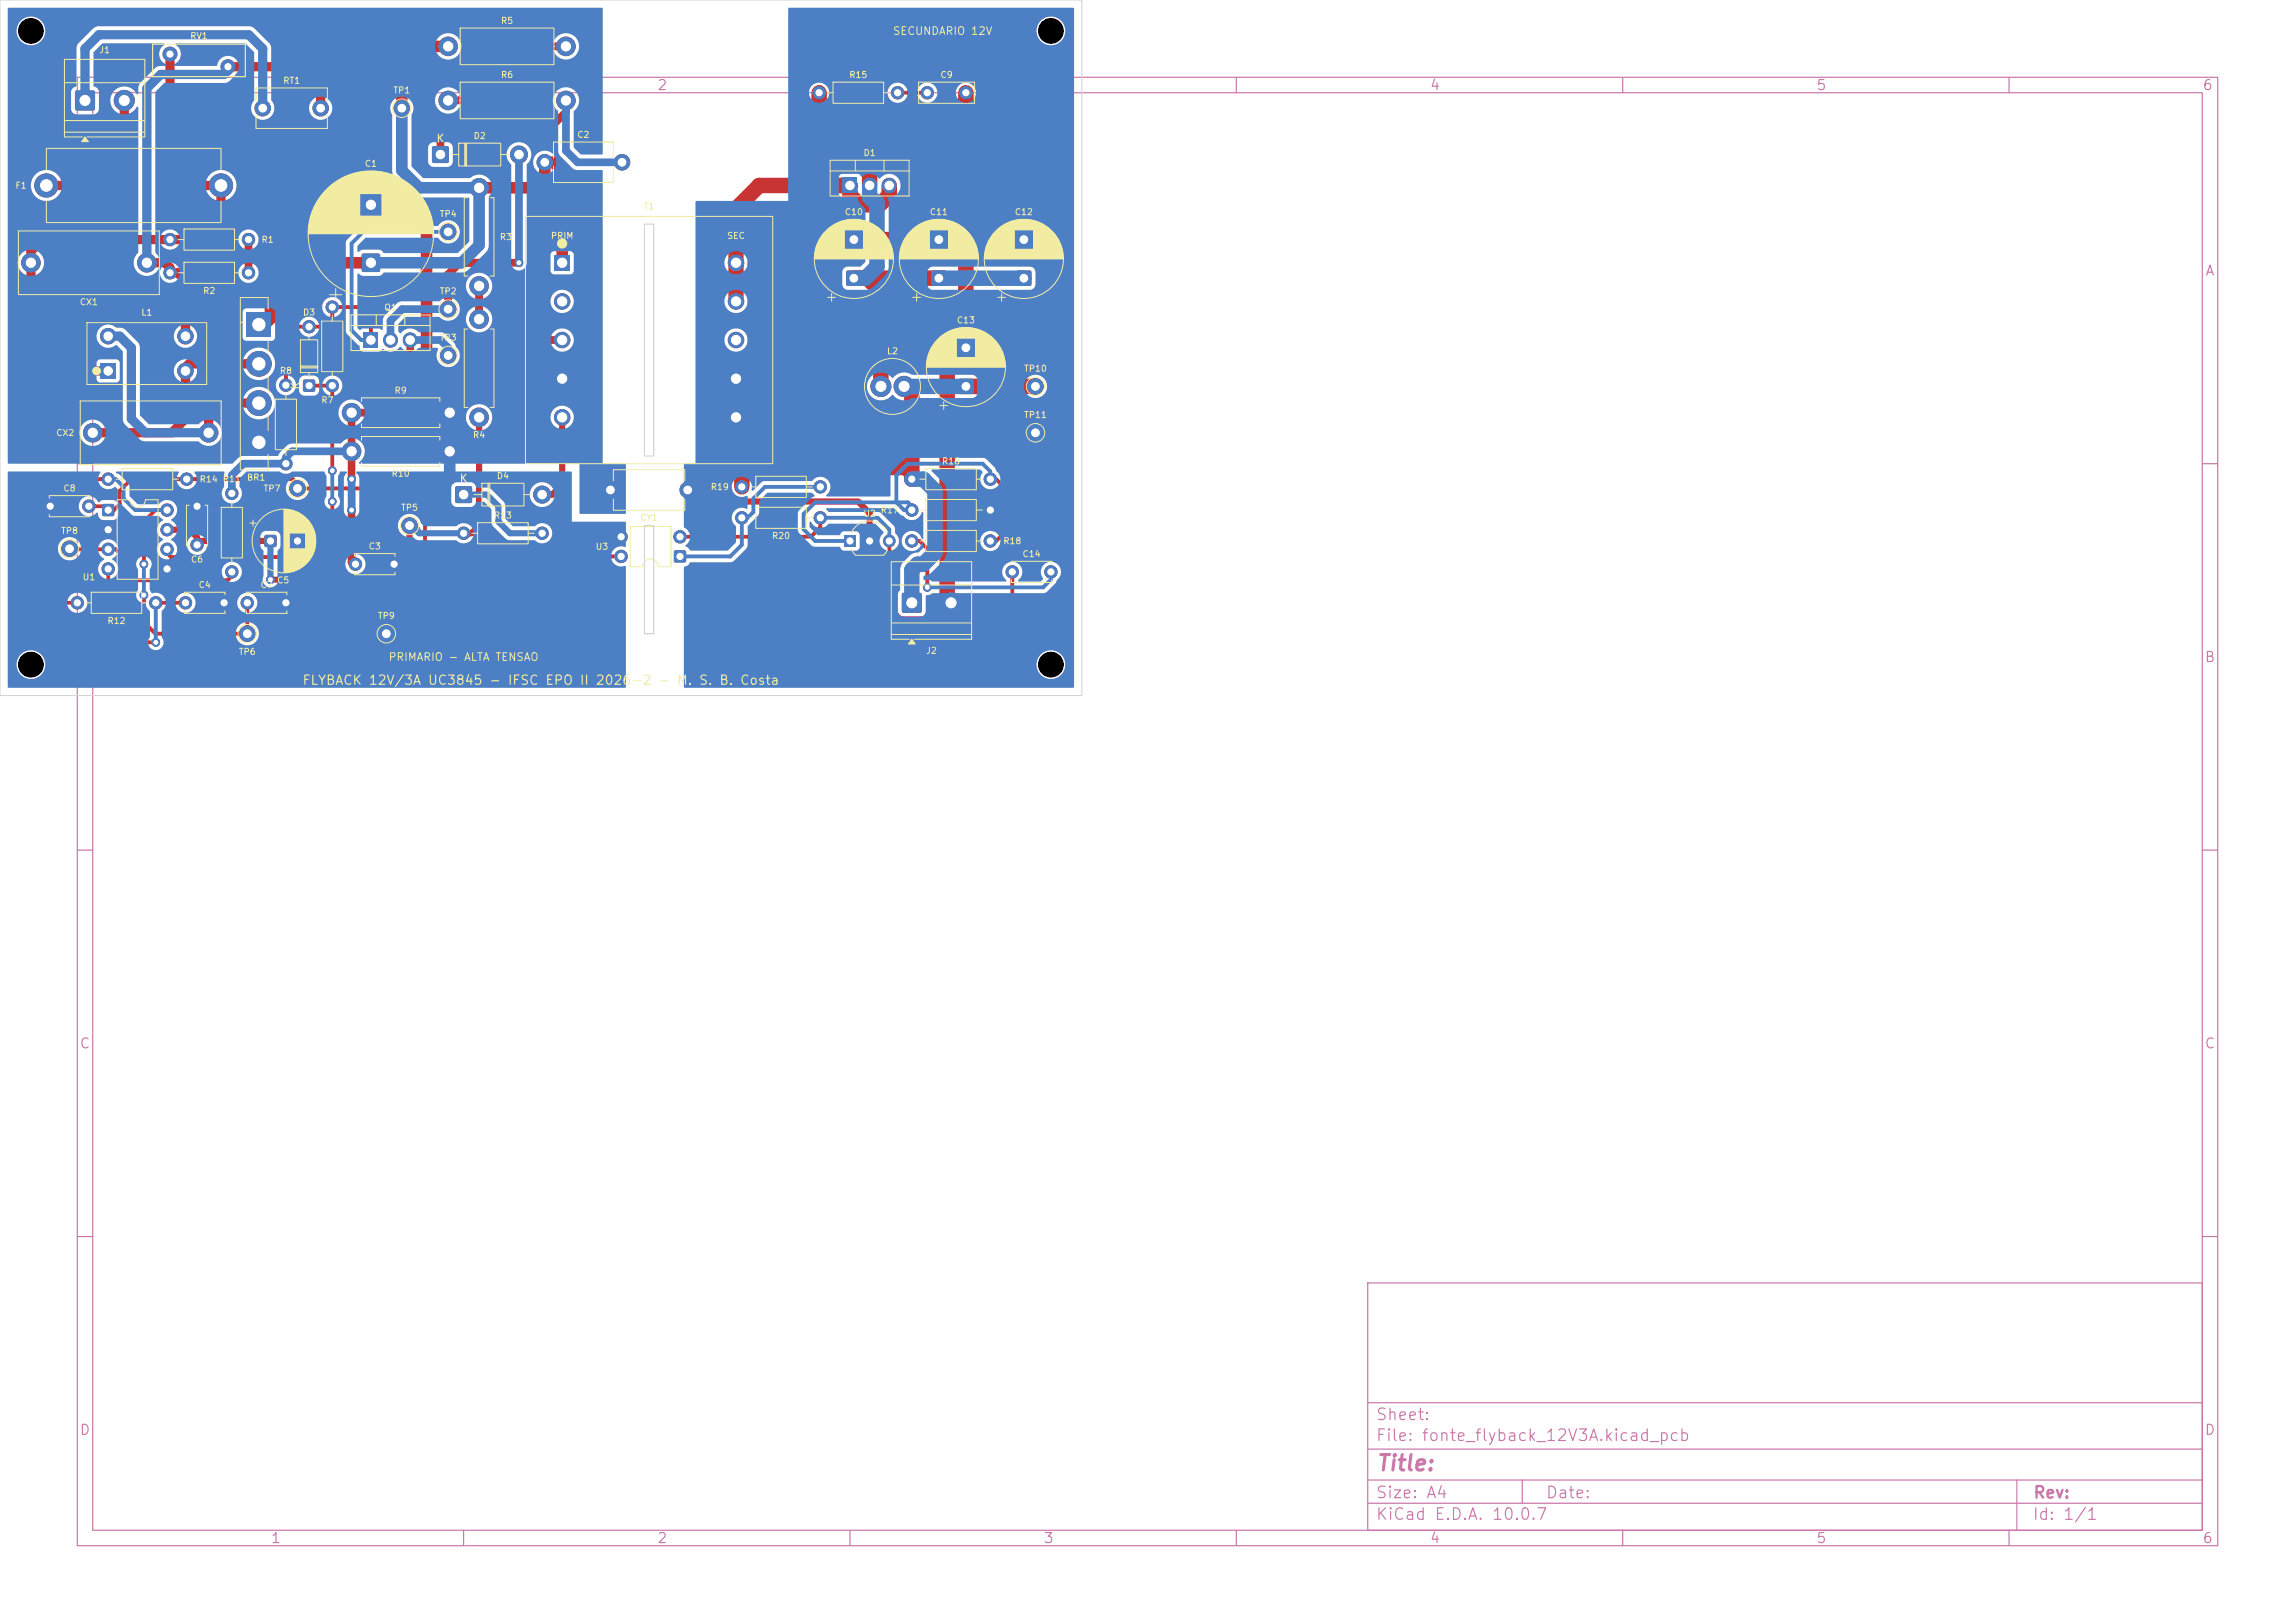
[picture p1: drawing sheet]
<svg xmlns="http://www.w3.org/2000/svg" width="297mm" height="210mm" viewBox="0 0 297 210" stroke-linecap="round" stroke-linejoin="round" font-family="sans-serif">
<defs><g id="words">
<text font-size="2" fill="#c872ab" x="178" y="190.8">Title:</text>
<g font-size="1.5" fill="#c872ab">
<text x="178" y="184.1">Sheet:</text>
<text x="178" y="186.8">File: fonte_flyback_12V3A.kicad_pcb</text>
<text x="178" y="197">KiCad E.D.A. 10.0.7</text>
<text x="178" y="194.2">Size: A4</text>
<text x="200" y="194.2">Date:</text>
<text x="263" y="197">Id: 1/1</text>
<text x="263" y="194.2">Rev:</text>
</g>
<g font-size="1.3" fill="#c872ab">
<text x="35" y="12">1</text>
<text x="85" y="12">2</text>
<text x="185" y="12">4</text>
<text x="235" y="12">5</text>
<text x="285" y="12">6</text>
<text x="285.3" y="36">A</text>
<text x="285.2" y="86">B</text>
<text x="10.2" y="136">C</text>
<text x="285.2" y="136">C</text>
<text x="10.2" y="186">D</text>
<text x="285.2" y="186">D</text>
<text x="35" y="200">1</text>
<text x="85" y="200">2</text>
<text x="135" y="200">3</text>
<text x="185" y="200">4</text>
<text x="235" y="200">5</text>
<text x="285" y="200">6</text>
</g>
<text font-size="1.2" fill="#f2eda1" x="39.1" y="88.9">FLYBACK 12V/3A UC3845 - IFSC EPO II 2026-2 - M. S. B. Costa</text>
<g font-size="1" fill="#f2eda1">
<text x="115.5" y="4.8">SECUNDARIO 12V</text>
<text x="56.4" y="18.7">K</text>
<text x="39" y="50.5" transform="rotate(-90 39 50.5)">K</text>
<text x="59.4" y="62.7">K</text>
<text x="50.2" y="85.8">PRIMARIO - ALTA TENSAO</text>
</g>
<g font-size=".8" fill="#f2eda1">
<text x="24.5" y="5.3">RV1</text>
<text x="64.8" y="3.3">R5</text>
<text x="12.8" y="7.1">J1</text>
<text x="36.6" y="11">RT1</text>
<text x="64.8" y="10.3">R6</text>
<text x="109.8" y="10.3">R15</text>
<text x="121.6" y="10.3">C9</text>
<text x="50.8" y="12.3">TP1</text>
<text x="47.1" y="21.8">C1</text>
<text x="61.2" y="18.2">D2</text>
<text x="74.6" y="18">C2</text>
<text x="111.7" y="20.4">D1</text>
<text x="1.9" y="24.6">F1</text>
<text x="56.8" y="28.3">TP4</text>
<text x="83.2" y="27.3">T1</text>
<text x="109.3" y="28">C10</text>
<text x="120.3" y="28">C11</text>
<text x="131.3" y="28">C12</text>
<text x="33.8" y="31.6">R1</text>
<text x="64.6" y="31.3">R3</text>
<text x="71.2" y="31.1">PRIM</text>
<text x="94" y="31.1">SEC</text>
<text x="10.3" y="39.7">CX1</text>
<text x="18.2" y="41">L1</text>
<text x="26.2" y="38.2">R2</text>
<text x="39.1" y="41">D3</text>
<text x="49.7" y="40.4">Q1</text>
<text x="56.8" y="38.3">TP2</text>
<text x="56.8" y="44.3">TP3</text>
<text x="114.7" y="46">L2</text>
<text x="123.8" y="42">C13</text>
<text x="36.1" y="48.6">R8</text>
<text x="41.5" y="52.4">R7</text>
<text x="51" y="51.1">R9</text>
<text x="132.5" y="48.3">TP10</text>
<text x="7.2" y="56.6">CX2</text>
<text x="61.1" y="56.9">R4</text>
<text x="132.5" y="54.3">TP11</text>
<text x="8.1" y="63.8">C8</text>
<text x="25.8" y="62.6">R14 R11</text>
<text x="31.9" y="62.4">BR1</text>
<text x="34" y="63.8">TP7</text>
<text x="50.6" y="61.9">R10</text>
<text x="64.2" y="62.2">D4</text>
<text x="91.9" y="63.6">R19</text>
<text x="121.8" y="60.3">R16</text>
<text x="7.8" y="69.3">TP8</text>
<text x="47.6" y="71.3">C3</text>
<text x="51.8" y="66.3">TP5</text>
<text x="63.8" y="67.3">R13</text>
<text x="77" y="71.3">U3</text>
<text x="82.8" y="67.6">CY1</text>
<text x="99.8" y="69.9">R20</text>
<text x="111.7" y="67.1">U2</text>
<text x="113.9" y="66.6">R17</text>
<text x="129.8" y="70.6">R18</text>
<text x="10.6" y="75.3">U1</text>
<text x="24.6" y="73">C6</text>
<text x="25.6" y="76.3">C4</text>
<text x="33.6" y="76.3">C7</text>
<text x="35.8" y="75.7">C5</text>
<text x="132.3" y="72.3">C14</text>
<text x="13.8" y="80.9">R12</text>
<text x="48.8" y="80.3">TP9</text>
<text x="30.8" y="84.9">TP6</text>
<text x="119.8" y="84.8">J2</text>
</g>
</g></defs>
<g fill="none" stroke="#c872ab" stroke-width=".15">
<path d="M10 10h277v190h-277zM12 12h273v186h-273zM60 10v2M110 10v2M160 10v2M210 10v2M260 10v2M10 60h2M285 60h2M10 110h2M285 110h2M10 160h2"/>
<path d="M177 166h108v32h-108zM285 160h2M60 198v2M110 198v2M160 198v2M177 194.5h108M177 191.5h108M177 187.5h108M177 181.5h108M197 191.5v3M210 198v2M260 198v2"/>
<path d="M261 191.5v6.5"/>
</g>
<path d="M109.6 35.1l.1-.1h1.5l.2 .1 .1 .2v1.5l-.1 .1-.2 .1h-1.5l-.1-.1-.1-.1v-1.5z" fill="#c83434"/>
<g fill="#c83434" stroke="#c83434" stroke-width=".13">
<circle cx="110.5" cy="31" r="1"/>
<circle cx="32" cy="78" r=".8"/>
<circle cx="37" cy="78" r=".8"/>
<circle cx="106" cy="12" r=".8"/>
<circle cx="116.2" cy="12" r=".8"/>
<circle cx="134" cy="50" r="1"/>
<circle cx="70.5" cy="21" r="1"/>
<circle cx="80.5" cy="21" r="1"/>
<circle cx="12" cy="56" r="1.2"/>
<circle cx="27" cy="56" r="1.2"/>
<circle cx="79" cy="63.4" r="1"/>
<circle cx="89" cy="63.4" r="1"/>
<circle cx="34" cy="14" r="1"/>
<circle cx="41.5" cy="14" r="1"/>
<circle cx="53" cy="68" r="1"/>
<circle cx="22" cy="7" r=".9"/>
<circle cx="29.5" cy="8.6" r=".9"/>
<circle cx="45.5" cy="53.4" r="1.2"/>
<circle cx="58.2" cy="53.4" r="1.2"/>
<circle cx="60" cy="69" r=".8"/>
<circle cx="70.2" cy="69" r=".8"/>
<circle cx="52" cy="14" r="1"/>
</g>
<path d="M59 63l.2-.1h1.7l.1 .1 .1 .2v1.7l-.1 .1-.1 .1h-1.8l-.1-.1-.1-.1v-1.7z" fill="#c83434"/>
<g fill="#c83434" stroke="#c83434" stroke-width=".13">
<circle cx="70.2" cy="64" r="1.1"/>
<circle cx="118" cy="70" r=".8"/>
<circle cx="128.2" cy="70" r=".8"/>
<circle cx="58" cy="40" r="1"/>
<circle cx="131" cy="74" r=".8"/>
<circle cx="136" cy="74" r=".8"/>
</g>
<path d="M39.3 49.2l.1-.1 1.3 .1 .1 .2-.1 1.2-.1 .1-1.3-.1-.1-.1z" fill="#c83434"/>
<circle cx="40" cy="42.3" r=".8" fill="#c83434" stroke="#c83434" stroke-width=".13"/>
<path d="M13.3 65.3l.1-.1 1.3 .1 .1 .2-.1 1.2-.1 .1-1.3-.1-.1-.1z" fill="#c83434"/>
<g fill="#c83434" stroke="#c83434" stroke-width=".13">
<circle cx="14" cy="68.5" r=".8"/>
<circle cx="14" cy="71.1" r=".8"/>
<circle cx="14" cy="73.6" r=".8"/>
<circle cx="21.6" cy="73.6" r=".8"/>
<circle cx="21.6" cy="71.1" r=".8"/>
<circle cx="21.6" cy="68.5" r=".8"/>
<circle cx="21.6" cy="66" r=".8"/>
<circle cx="14" cy="62" r=".8"/>
<circle cx="24.2" cy="62" r=".8"/>
<circle cx="58" cy="30" r="1"/>
<circle cx="22" cy="31" r=".8"/>
<circle cx="32.2" cy="31" r=".8"/>
</g>
<path d="M124.1 49.1l.2-.1h1.5l.1 .1 .1 .2v1.5l-.1 .1-.1 .1h-1.5l-.2-.1-.1-.1v-1.5z" fill="#c83434"/>
<circle cx="125" cy="45" r="1" fill="#c83434" stroke="#c83434" stroke-width=".13"/>
<path d="M120.6 35.1l.2-.1h1.4l.2 .1 .1 .2v1.5l-.1 .1-.2 .1h-1.4l-.2-.1-.1-.1v-1.5z" fill="#c83434"/>
<circle cx="121.5" cy="31" r="1" fill="#c83434" stroke="#c83434" stroke-width=".13"/>
<path d="M109.3 69.3h1.5v1.5h-1.5z" fill="#c83434"/>
<g fill="#c83434" stroke="#c83434" stroke-width=".13">
<circle cx="112.5" cy="70" r=".75"/>
<circle cx="115.1" cy="70" r=".75"/>
<circle cx="4" cy="34" r="1.2"/>
<circle cx="19" cy="34" r="1.2"/>
<circle cx="10" cy="78" r=".8"/>
<circle cx="20.2" cy="78" r=".8"/>
<circle cx="50" cy="82" r="1"/>
</g>
<path d="M116.8 76.8l.2-.1h2l.2 .1 .1 .2v2.1l-.1 .1-.2 .1h-2l-.2-.1-.1-.1v-2.1z" fill="#c83434"/>
<g fill="#c83434" stroke="#c83434" stroke-width=".13">
<circle cx="123.1" cy="78" r="1.3"/>
<circle cx="24" cy="78" r=".8"/>
<circle cx="29" cy="78" r=".8"/>
<circle cx="32.2" cy="35.3" r=".8"/>
<circle cx="22" cy="35.3" r=".8"/>
</g>
<path d="M56 19l.1-.1h1.8l.1 .1 .1 .2v1.7l-.1 .1-.2 .1h-1.7l-.1-.1-.1-.1v-1.7z" fill="#c83434"/>
<circle cx="67.2" cy="20" r="1.1" fill="#c83434" stroke="#c83434" stroke-width=".13"/>
<path d="M13 47h2v2h-2z" fill="#c83434"/>
<g fill="#c83434" stroke="#c83434" stroke-width=".13">
<circle cx="24" cy="48" r="1"/>
<circle cx="24" cy="43.5" r="1"/>
<circle cx="14" cy="43.5" r="1"/>
</g>
<path d="M131.6 35.1l.1-.1h1.5l.2 .1 .1 .2v1.5l-.1 .1-.2 .1h-1.5l-.1-.1-.1-.1v-1.5z" fill="#c83434"/>
<g fill="#c83434" stroke="#c83434" stroke-width=".13">
<circle cx="132.5" cy="31" r="1"/>
<circle cx="114" cy="50" r="1.3"/>
<circle cx="117" cy="50" r="1.3"/>
</g>
<path d="M109 23h2v2h-2z" fill="#c83434"/>
<path d="M112.5 24h.1M115.1 24h.1" fill="none" stroke="#c83434" stroke-width="1.9"/>
<g fill="#c83434" stroke="#c83434" stroke-width=".13">
<circle cx="30" cy="74" r=".8"/>
<circle cx="30" cy="63.8" r=".8"/>
</g>
<path d="M47 43h2v2h-2z" fill="#c83434"/>
<path d="M50.5 44h.1M53.1 44h.1" fill="none" stroke="#c83434" stroke-width="1.9"/>
<path d="M71.7 33h2.1v2h-2.1z" fill="#c83434"/>
<g fill="#c83434" stroke="#c83434" stroke-width=".13">
<circle cx="72.7" cy="39" r="1"/>
<circle cx="72.7" cy="44" r="1"/>
<circle cx="72.7" cy="49" r="1"/>
<circle cx="72.7" cy="54" r="1"/>
<circle cx="95.2" cy="54" r="1"/>
<circle cx="95.2" cy="49" r="1"/>
<circle cx="95.2" cy="44" r="1"/>
<circle cx="95.2" cy="39" r="1"/>
<circle cx="95.2" cy="34" r="1"/>
<circle cx="9" cy="71" r="1"/>
</g>
<path d="M87.3 71.3l.1-.1 1.3 .1 .1 .2-.1 1.2-.2 .1-1.2-.1-.1-.1z" fill="#c83434"/>
<g fill="#c83434" stroke="#c83434" stroke-width=".13">
<circle cx="88" cy="69.5" r=".8"/>
<circle cx="80.4" cy="69.5" r=".8"/>
<circle cx="80.4" cy="72" r=".8"/>
<circle cx="58" cy="6" r="1.2"/>
<circle cx="73.2" cy="6" r="1.2"/>
</g>
<path d="M31.9 40.4h3.2v3.2h-3.2z" fill="#c83434"/>
<g fill="#c83434" stroke="#c83434" stroke-width=".13">
<circle cx="33.5" cy="47.1" r="1.6"/>
<circle cx="33.5" cy="52.2" r="1.6"/>
<circle cx="33.5" cy="57.2" r="1.6"/>
<circle cx="46" cy="73" r=".8"/>
<circle cx="51" cy="73" r=".8"/>
<circle cx="58" cy="46" r="1"/>
<circle cx="45.5" cy="58.4" r="1.2"/>
<circle cx="58.2" cy="58.4" r="1.2"/>
<circle cx="62" cy="41.3" r="1.2"/>
<circle cx="62" cy="54" r="1.2"/>
<circle cx="6" cy="24" r="1.5"/>
<circle cx="28.6" cy="24" r="1.5"/>
<circle cx="96" cy="63" r=".8"/>
<circle cx="106.2" cy="63" r=".8"/>
<circle cx="38.5" cy="63.2" r="1"/>
<circle cx="37" cy="49.8" r=".8"/>
<circle cx="37" cy="60" r=".8"/>
<circle cx="25.5" cy="70.5" r=".8"/>
<circle cx="25.5" cy="65.5" r=".8"/>
<circle cx="120" cy="12" r=".8"/>
<circle cx="125" cy="12" r=".8"/>
<circle cx="134" cy="56" r="1"/>
<circle cx="43" cy="49.9" r=".8"/>
<circle cx="43" cy="39.7" r=".8"/>
<circle cx="118" cy="62" r=".8"/>
<circle cx="128.2" cy="62" r=".8"/>
<circle cx="96" cy="67" r=".8"/>
<circle cx="106.2" cy="67" r=".8"/>
<circle cx="58" cy="13" r="1.2"/>
<circle cx="73.2" cy="13" r="1.2"/>
<circle cx="11.5" cy="65.5" r=".8"/>
<circle cx="6.5" cy="65.5" r=".8"/>
<circle cx="118" cy="66" r=".8"/>
<circle cx="128.2" cy="66" r=".8"/>
<circle cx="62" cy="24.3" r="1.2"/>
<circle cx="62" cy="37" r="1.2"/>
</g>
<path d="M9.8 11.8l.1-.1h2.2l.1 .1 .1 .2v2.1l-.1 .1-.1 .1h-2.2l-.1-.1-.1-.1v-2.1z" fill="#c83434"/>
<g fill="#c83434" stroke="#c83434" stroke-width=".13">
<circle cx="16.1" cy="13" r="1.3"/>
<circle cx="32" cy="82" r="1"/>
</g>
<path d="M34.3 69.3l.1-.1 1.3 .1 .1 .2-.1 1.2-.1 .1-1.3-.1-.1-.1z" fill="#c83434"/>
<circle cx="38.5" cy="70" r=".8" fill="#c83434" stroke="#c83434" stroke-width=".13"/>
<path d="M46.9 32.9l.2-.1h1.8l.2 .1 .1 .2v1.9l-.1 .1-.2 .1h-1.8l-.2-.1-.1-.1v-1.9z" fill="#c83434"/>
<g fill="#c83434" stroke="#c83434" stroke-width=".13">
<circle cx="48" cy="26.5" r="1.2"/>
<circle cx="18.6" cy="73" r=".5"/>
<circle cx="18.6" cy="77" r=".5"/>
<circle cx="35" cy="75" r=".5"/>
<circle cx="45.5" cy="66" r=".5"/>
<circle cx="45.5" cy="62" r=".5"/>
<circle cx="120" cy="76" r=".5"/>
<circle cx="67.2" cy="34" r=".5"/>
<circle cx="43" cy="60.9" r=".5"/>
<circle cx="43" cy="64.9" r=".5"/>
<circle cx="20.2" cy="83.1" r=".5"/>
</g>
<path d="M106 12v10l2 2M125 12v1.3l-1.3 1.2h-8.2l-3 3v6.5M110.5 36h11M112.2 36l1.8 1.8v12.2M115.1 24v1.3l-1.3 1.2h-2.6l-1.2-1.2v-1.3h-11.8l-3 3v12M128 31l-3 3v11h-1.2l-1.2 1.2v31.6l.2 .2h.3M132.5 31h-31.7l-3 3v18.8l-1.3 1.2h-1.3v-5M117 50h.5l.5 .5v11.5M125 50h9M118 61.3l-.8-.8h-19.9l-1.3 1.3v1.2" fill="none" stroke="#c83434" stroke-width="2"/>
<path d="M62 54v14l-1 1h-1M72.7 54v8.7l-1.2 1.3h-1.3M21.6 68.5h2.9l1 1v1M35 70h-9.3l-.2 .3M53 68v5.5l-1.5 1.5h-16.5M89 63.4v.8l.7 .7h21.3l1.5 1.5v3.6" fill="none" stroke="#c83434" stroke-width=".8"/>
<g fill="none" stroke="#c83434" stroke-width=".5">
<path d="M116.2 12h3.8M40 49.9h3v11M48 44v-2.8l-1.5-1.5h-3.5v1.3l-1.3 1.3h-3.2l-1.5 1.5v6M9 71v.1h6l1 1v1.5l1.5 1.5h12l.5-.6v-.5M11.5 65.5h2.2l.3 .3v.2h.7l.8-.7v-1.8l1.5-1.5h20.9l.6 .6v.6h15l1.5 1.5v5.8l1.5 1.5h23.9M14 62h-7.5l-1.5 1.5v13l1.5 1.5h3.5M14 73.6v8l1.5 1.5h4.7M18.6 77v3.5l1.5 1.5h11.9v-4M20.2 78h3.8M21.6 66h-1.5l-1.5 1.5v5.5M43 64.9v5.7l-1.5 1.5h-19.4l-.5-.5v-.5M106.2 67v1.2l-1.3 1.3h-16.9"/>
<path d="M115.1 70v8.5l1.5 1.5h12.9l1.5-1.5v-4.5M118 70h1l1 1v5M128.2 62h.7l.8 .8v6.5l-.8 .7h-.7"/>
</g>
<path d="M58 6h-3.8l-2.2 2.3v5.7M48 26.5h4.9l2.3 2.3v23.1l1.5 1.5h1.5v5M48 34h-10.8l-2.2 2.3v5l-.8 .7h-.7M62 24.3h6.8l1.7-1.6v-1.7h1.1l1.1 1.1v11.9" fill="none" stroke="#c83434" stroke-width="1.5"/>
<path d="M73.2 13v1.5l-1.5 1.5h-13.2l-1.5 1.5v2.5M73.2 6h-10.7l-1.5 1.5v4l-1.5 1.5h-1.5M32.2 31v4.3M62 37v4.3M63.5 34l1.5 1.5v7l1.5 1.5h6.2M67.2 34h-7.7l-1.5 1.5v4.5M53.1 44v7.9l-1.5 1.5h-6.1v8.6M45.5 66v6.8l.2 .2h.3" fill="none" stroke="#c83434" stroke-width="1"/>
<path d="M16.1 13v9.2l-1.8 1.8h-8.3M22 7v15.2l1.8 1.8h4.8v5.2l-1.8 1.8h-21.3l-1.5 1.5v13.7l1.8 1.8h8.2M29.5 8.6h10.2l1.8 1.8v3.6M19 34h2.3l.7 .7v.6h1l1 1v7.2M33.5 47.1h-9l-.5 .4v6.7l-1.8 1.8h-10.2M33.5 52.2h-4.7l-1.8 1.8v2" fill="none" stroke="#c83434" stroke-width="1.2"/>
<path d="M109.6 35.1l.1-.1h1.5l.2 .1 .1 .2v1.5l-.1 .1-.2 .1h-1.5l-.1-.1-.1-.1v-1.5z" fill="#4d7fc4"/>
<g fill="#4d7fc4" stroke="#4d7fc4" stroke-width=".13">
<circle cx="110.5" cy="31" r="1"/>
<circle cx="32" cy="78" r=".8"/>
<circle cx="37" cy="78" r=".8"/>
<circle cx="106" cy="12" r=".8"/>
<circle cx="116.2" cy="12" r=".8"/>
<circle cx="134" cy="50" r="1"/>
<circle cx="70.5" cy="21" r="1"/>
<circle cx="80.5" cy="21" r="1"/>
<circle cx="12" cy="56" r="1.2"/>
<circle cx="27" cy="56" r="1.2"/>
<circle cx="79" cy="63.4" r="1"/>
<circle cx="89" cy="63.4" r="1"/>
<circle cx="34" cy="14" r="1"/>
<circle cx="41.5" cy="14" r="1"/>
<circle cx="53" cy="68" r="1"/>
<circle cx="22" cy="7" r=".9"/>
<circle cx="29.5" cy="8.6" r=".9"/>
<circle cx="45.5" cy="53.4" r="1.2"/>
<circle cx="58.2" cy="53.4" r="1.2"/>
<circle cx="60" cy="69" r=".8"/>
<circle cx="70.2" cy="69" r=".8"/>
<circle cx="52" cy="14" r="1"/>
</g>
<path d="M59 63l.2-.1h1.7l.1 .1 .1 .2v1.7l-.1 .1-.1 .1h-1.8l-.1-.1-.1-.1v-1.7z" fill="#4d7fc4"/>
<g fill="#4d7fc4" stroke="#4d7fc4" stroke-width=".13">
<circle cx="70.2" cy="64" r="1.1"/>
<circle cx="118" cy="70" r=".8"/>
<circle cx="128.2" cy="70" r=".8"/>
<circle cx="58" cy="40" r="1"/>
<circle cx="131" cy="74" r=".8"/>
<circle cx="136" cy="74" r=".8"/>
</g>
<path d="M39.3 49.2l.1-.1 1.3 .1 .1 .2-.1 1.2-.1 .1-1.3-.1-.1-.1z" fill="#4d7fc4"/>
<circle cx="40" cy="42.3" r=".8" fill="#4d7fc4" stroke="#4d7fc4" stroke-width=".13"/>
<path d="M13.3 65.3l.1-.1 1.3 .1 .1 .2-.1 1.2-.1 .1-1.3-.1-.1-.1z" fill="#4d7fc4"/>
<g fill="#4d7fc4" stroke="#4d7fc4" stroke-width=".13">
<circle cx="14" cy="68.5" r=".8"/>
<circle cx="14" cy="71.1" r=".8"/>
<circle cx="14" cy="73.6" r=".8"/>
<circle cx="21.6" cy="73.6" r=".8"/>
<circle cx="21.6" cy="71.1" r=".8"/>
<circle cx="21.6" cy="68.5" r=".8"/>
<circle cx="21.6" cy="66" r=".8"/>
<circle cx="14" cy="62" r=".8"/>
<circle cx="24.2" cy="62" r=".8"/>
<circle cx="58" cy="30" r="1"/>
<circle cx="22" cy="31" r=".8"/>
<circle cx="32.2" cy="31" r=".8"/>
</g>
<path d="M124.1 49.1l.2-.1h1.5l.1 .1 .1 .2v1.5l-.1 .1-.1 .1h-1.5l-.2-.1-.1-.1v-1.5z" fill="#4d7fc4"/>
<circle cx="125" cy="45" r="1" fill="#4d7fc4" stroke="#4d7fc4" stroke-width=".13"/>
<path d="M120.6 35.1l.2-.1h1.4l.2 .1 .1 .2v1.5l-.1 .1-.2 .1h-1.4l-.2-.1-.1-.1v-1.5z" fill="#4d7fc4"/>
<circle cx="121.5" cy="31" r="1" fill="#4d7fc4" stroke="#4d7fc4" stroke-width=".13"/>
<path d="M109.3 69.3h1.5v1.5h-1.5z" fill="#4d7fc4"/>
<g fill="#4d7fc4" stroke="#4d7fc4" stroke-width=".13">
<circle cx="112.5" cy="70" r=".75"/>
<circle cx="115.1" cy="70" r=".75"/>
<circle cx="4" cy="34" r="1.2"/>
<circle cx="19" cy="34" r="1.2"/>
<circle cx="10" cy="78" r=".8"/>
<circle cx="20.2" cy="78" r=".8"/>
<circle cx="50" cy="82" r="1"/>
</g>
<path d="M116.8 76.8l.2-.1h2l.2 .1 .1 .2v2.1l-.1 .1-.2 .1h-2l-.2-.1-.1-.1v-2.1z" fill="#4d7fc4"/>
<g fill="#4d7fc4" stroke="#4d7fc4" stroke-width=".13">
<circle cx="123.1" cy="78" r="1.3"/>
<circle cx="24" cy="78" r=".8"/>
<circle cx="29" cy="78" r=".8"/>
<circle cx="32.2" cy="35.3" r=".8"/>
<circle cx="22" cy="35.3" r=".8"/>
</g>
<path d="M56 19l.1-.1h1.8l.1 .1 .1 .2v1.7l-.1 .1-.2 .1h-1.7l-.1-.1-.1-.1v-1.7z" fill="#4d7fc4"/>
<circle cx="67.2" cy="20" r="1.1" fill="#4d7fc4" stroke="#4d7fc4" stroke-width=".13"/>
<path d="M13 47h2v2h-2z" fill="#4d7fc4"/>
<g fill="#4d7fc4" stroke="#4d7fc4" stroke-width=".13">
<circle cx="24" cy="48" r="1"/>
<circle cx="24" cy="43.5" r="1"/>
<circle cx="14" cy="43.5" r="1"/>
</g>
<path d="M131.6 35.1l.1-.1h1.5l.2 .1 .1 .2v1.5l-.1 .1-.2 .1h-1.5l-.1-.1-.1-.1v-1.5z" fill="#4d7fc4"/>
<g fill="#4d7fc4" stroke="#4d7fc4" stroke-width=".13">
<circle cx="132.5" cy="31" r="1"/>
<circle cx="114" cy="50" r="1.3"/>
<circle cx="117" cy="50" r="1.3"/>
</g>
<path d="M109 23h2v2h-2z" fill="#4d7fc4"/>
<path d="M112.5 24h.1M115.1 24h.1" fill="none" stroke="#4d7fc4" stroke-width="1.9"/>
<g fill="#4d7fc4" stroke="#4d7fc4" stroke-width=".13">
<circle cx="30" cy="74" r=".8"/>
<circle cx="30" cy="63.8" r=".8"/>
</g>
<path d="M47 43h2v2h-2z" fill="#4d7fc4"/>
<path d="M50.5 44h.1M53.1 44h.1" fill="none" stroke="#4d7fc4" stroke-width="1.9"/>
<path d="M71.7 33h2.1v2h-2.1z" fill="#4d7fc4"/>
<g fill="#4d7fc4" stroke="#4d7fc4" stroke-width=".13">
<circle cx="72.7" cy="39" r="1"/>
<circle cx="72.7" cy="44" r="1"/>
<circle cx="72.7" cy="49" r="1"/>
<circle cx="72.7" cy="54" r="1"/>
<circle cx="95.2" cy="54" r="1"/>
<circle cx="95.2" cy="49" r="1"/>
<circle cx="95.2" cy="44" r="1"/>
<circle cx="95.2" cy="39" r="1"/>
<circle cx="95.2" cy="34" r="1"/>
<circle cx="9" cy="71" r="1"/>
</g>
<path d="M87.3 71.3l.1-.1 1.3 .1 .1 .2-.1 1.2-.2 .1-1.2-.1-.1-.1z" fill="#4d7fc4"/>
<g fill="#4d7fc4" stroke="#4d7fc4" stroke-width=".13">
<circle cx="88" cy="69.5" r=".8"/>
<circle cx="80.4" cy="69.5" r=".8"/>
<circle cx="80.4" cy="72" r=".8"/>
<circle cx="58" cy="6" r="1.2"/>
<circle cx="73.2" cy="6" r="1.2"/>
</g>
<path d="M31.9 40.4h3.2v3.2h-3.2z" fill="#4d7fc4"/>
<g fill="#4d7fc4" stroke="#4d7fc4" stroke-width=".13">
<circle cx="33.5" cy="47.1" r="1.6"/>
<circle cx="33.5" cy="52.2" r="1.6"/>
<circle cx="33.5" cy="57.2" r="1.6"/>
<circle cx="46" cy="73" r=".8"/>
<circle cx="51" cy="73" r=".8"/>
<circle cx="58" cy="46" r="1"/>
<circle cx="45.5" cy="58.4" r="1.2"/>
<circle cx="58.2" cy="58.4" r="1.2"/>
<circle cx="62" cy="41.3" r="1.2"/>
<circle cx="62" cy="54" r="1.2"/>
<circle cx="6" cy="24" r="1.5"/>
<circle cx="28.6" cy="24" r="1.5"/>
<circle cx="96" cy="63" r=".8"/>
<circle cx="106.2" cy="63" r=".8"/>
<circle cx="38.5" cy="63.2" r="1"/>
<circle cx="37" cy="49.8" r=".8"/>
<circle cx="37" cy="60" r=".8"/>
<circle cx="25.5" cy="70.5" r=".8"/>
<circle cx="25.5" cy="65.5" r=".8"/>
<circle cx="120" cy="12" r=".8"/>
<circle cx="125" cy="12" r=".8"/>
<circle cx="134" cy="56" r="1"/>
<circle cx="43" cy="49.9" r=".8"/>
<circle cx="43" cy="39.7" r=".8"/>
<circle cx="118" cy="62" r=".8"/>
<circle cx="128.2" cy="62" r=".8"/>
<circle cx="96" cy="67" r=".8"/>
<circle cx="106.2" cy="67" r=".8"/>
<circle cx="58" cy="13" r="1.2"/>
<circle cx="73.2" cy="13" r="1.2"/>
<circle cx="11.5" cy="65.5" r=".8"/>
<circle cx="6.5" cy="65.5" r=".8"/>
<circle cx="118" cy="66" r=".8"/>
<circle cx="128.2" cy="66" r=".8"/>
<circle cx="62" cy="24.3" r="1.2"/>
<circle cx="62" cy="37" r="1.2"/>
</g>
<path d="M9.8 11.8l.1-.1h2.2l.1 .1 .1 .2v2.1l-.1 .1-.1 .1h-2.2l-.1-.1-.1-.1v-2.1z" fill="#4d7fc4"/>
<g fill="#4d7fc4" stroke="#4d7fc4" stroke-width=".13">
<circle cx="16.1" cy="13" r="1.3"/>
<circle cx="32" cy="82" r="1"/>
</g>
<path d="M34.3 69.3l.1-.1 1.3 .1 .1 .2-.1 1.2-.1 .1-1.3-.1-.1-.1z" fill="#4d7fc4"/>
<circle cx="38.5" cy="70" r=".8" fill="#4d7fc4" stroke="#4d7fc4" stroke-width=".13"/>
<path d="M46.9 32.9l.2-.1h1.8l.2 .1 .1 .2v1.9l-.1 .1-.2 .1h-1.8l-.2-.1-.1-.1v-1.9z" fill="#4d7fc4"/>
<g fill="#4d7fc4" stroke="#4d7fc4" stroke-width=".13">
<circle cx="48" cy="26.5" r="1.2"/>
<circle cx="18.6" cy="73" r=".5"/>
<circle cx="18.6" cy="77" r=".5"/>
<circle cx="35" cy="75" r=".5"/>
<circle cx="45.5" cy="66" r=".5"/>
<circle cx="45.5" cy="62" r=".5"/>
<circle cx="120" cy="76" r=".5"/>
<circle cx="67.2" cy="34" r=".5"/>
<circle cx="43" cy="60.9" r=".5"/>
<circle cx="43" cy="64.9" r=".5"/>
<circle cx="20.2" cy="83.1" r=".5"/>
</g>
<path d="M112.5 24v1.5l.5 .5h.3l.2 .2v8.3l-1.5 1.5h-1.5M121.5 36h11M117 50h8M118 62h1.5l1.5 1.5v8l-1.5 1.5h-.8l-.7 .8v4.2" fill="none" stroke="#4d7fc4" stroke-width="2"/>
<path d="M58 30h-11l-1.5 1.5v11.3l1.2 1.2h1.3M14 62h1l1 1v1.5l1.5 1.5h4.1M18.6 73v4M20.2 78v5.1M43 60.9v4M106.2 63h-7.2l-1.5 1.5v1.8l-.8 .7h-.7v3.5l-1.5 1.5h-6.5M106.2 67h7.4l1.5 1.5v1.5M128.2 62v-1l-1-1h-9.7l-1.5 1.5v3.5l1 1h1v-.5l-.5-.5h-12l-1.5 1.5v2l1.5 1.5h4.5M136 74v1l-1 1h-15" fill="none" stroke="#4d7fc4" stroke-width=".5"/>
<path d="M52 14v8.1l2.2 2.2h7.8v7.5l-2.3 2.2h-11.7M58.2 58.4v3.6" fill="none" stroke="#4d7fc4" stroke-width="1.5"/>
<path d="M73.2 13v6.5l1.5 1.5h5.8M67.2 20v14M45.5 58.4h-7.7l-.8 .8v.8h-5.5l-1.5 1.5v2.3M53.1 44h3.9l1 1v1M58 40h-6l-1.5 1.5v2.5M45.5 62v4" fill="none" stroke="#4d7fc4" stroke-width="1"/>
<path d="M11 13v-6.7l1.8-1.8h19.4l1.8 1.8v7.7M29.5 8.6v.5l-.5 .5h-8.2l-1.8 1.8v22.6M14 43.5h1.5l1.5 1.5v9.2l1.8 1.8h8.2" fill="none" stroke="#4d7fc4" stroke-width="1.2"/>
<path d="M35 70v5M53 68h.5l.5 .5v.3l.2 .2h5.8M60 64h3l1.5 1.5v2l1.5 1.5h4.2" fill="none" stroke="#4d7fc4" stroke-width=".8"/>
<g fill="#4d7fc4">
<path d="M1 1.1l76.9-.1 .1 .1v18.8l-.1 .1h-2.7l-.9-.9v-4.7a1.72 1.72 0 0 0 .1-2.6 1.72 1.72 0 0 0-2.5 .1 1.72 1.72 0 0 0 .3 2.5v5.2l.3 .5 1.6 1.7 .3 .2h3.5l.1 .1v37.9h2.9l.1 .1v6.3l-5.9 .1-.1-6.5h-28.4l-.1-.1a1.74 1.74 0 0 0 .2-2.7 1.74 1.74 0 0 0-2.6 .2h-6.4l-.5 .2-1 1-.3 .4h-4.5l-.5 .2-.9 .8h-28.9l-.1-.1v-4h9.3v.2a1.7 1.7 0 0 0 2.6 1.4 1.7 1.7 0 0 0 0-3 1.7 1.7 0 0 0-2.6 1.4h-9.3v-8.9h11.5v2l.1 .4 .4 .1h2l.4-.1 .1-.3-.1-2.3-.4-.3h-2l-.4 .1-.1 .4h-11.5v-3.6h11.5v.2a1.53 1.53 0 0 0 .9 1.3 1.53 1.53 0 0 0 1.6-.3l.9 .9v8.8l.3 .6 1.9 1.9 .4 .3h7.1a1.73 1.73 0 0 0 2.6 .2 1.73 1.73 0 0 0 0-2.6 1.73 1.73 0 0 0-2.6 .2h-6.4l-1.1-1.2v-1.7h13.3a2.1 2.1 0 0 0 1.4 2.2 2.1 2.1 0 0 0 2.5-.9h8.5v.2a1.7 1.7 0 0 0 1.5 1.6 1.7 1.7 0 0 0 1.8-1.2h13.2v.2a1.7 1.7 0 0 0 1.8 1.6 1.7 1.7 0 0 0 1.6-1.8h7.5v.2a1.5 1.5 0 0 0 2.3 1.2 1.5 1.5 0 0 0 0-2.6 1.5 1.5 0 0 0-2.3 1.2h-7.5v-.2a1.7 1.7 0 0 0-1.8-1.4 1.7 1.7 0 0 0-1.6 1.6h-13.2l.1-.2a1.7 1.7 0 0 0-1.5-2 1.7 1.7 0 0 0-1.9 1.6h-8.5l.1-.2a2.1 2.1 0 0 0-1.4-3 2.1 2.1 0 0 0-2.6 1.9h-13.3v-2.3h17.6v.2a1.3 1.3 0 0 0 1.6 1.2 1.3 1.3 0 0 0 .9-1.8h.5v1.2a.74 .74 0 0 0 .7 .7l1.5-.1 .2-.2 .2-.3v-.8h.4a1.3 1.3 0 0 0 1.8 1.3 1.3 1.3 0 0 0 .3-2.2 1.3 1.3 0 0 0-2.1 .7v.2h-.4a.91 .91 0 0 0-.6-1.2h-1.4l-.4 .3-.2 .4h-.5a1.3 1.3 0 0 0-1.4-.7 1.3 1.3 0 0 0-1.1 1.1h-17.6v-1.8h4.4v.2a1.5 1.5 0 0 0 2.1 1.3 1.5 1.5 0 0 0 .5-2.5h6.3v.3a2.11 2.11 0 0 0 3.2 1.7 2.11 2.11 0 0 0 0-3.6 2.11 2.11 0 0 0-3.2 1.6h-6.3h-.1a1.51 1.51 0 0 0-2.5 1h-4.4v-3.2l-.3-.4-.9-.9h5.6v.2a1.51 1.51 0 0 0 2.3 1.2 1.51 1.51 0 0 0 0-2.6 1.51 1.51 0 0 0-2.3 1.2h-5.6l-.8-.8-.5-.2h-.5a1.54 1.54 0 0 0-1.6-.3 1.54 1.54 0 0 0-1 1.3h-11.5v-3h30.4v3.3l.1 .3 .4 .1h3.3l.3-.1 .1-.3v-1.5h3.1a1.3 1.3 0 0 0 1 1.3 1.3 1.3 0 0 0 1.5-.7h3.5l.2 .4 1.6 1.6a.55 .55 0 0 0 .5 .7h2.1l.3-.3h.2a1.48 1.48 0 0 0 2.2-.3h.1a1.5 1.5 0 0 0 2.3 .1h2.3l.2 .2a1.51 1.51 0 0 0 .5 2 1.51 1.51 0 0 0 2-.3 1.51 1.51 0 0 0-.2-2.1 1.42 1.42 0 0 0-.7-.9h12.9v.2a1.51 1.51 0 0 0 2.3 1.2 1.51 1.51 0 0 0 0-2.6 1.51 1.51 0 0 0-2.3 1.2h-12.9l-.7-.7-.3-.2h-3.1a1.53 1.53 0 0 0-2.3 .1l-.4-.2v-.9l1-1h4.4a1.51 1.51 0 0 0 2 .2h1.4v.2a1.7 1.7 0 0 0 2.6 1.4 1.7 1.7 0 0 0 0-3 1.7 1.7 0 0 0-2.6 1.4h-1.4l.1-.1a1.5 1.5 0 0 0 0-2.2h12.2v.2a1.51 1.51 0 0 0 2.3 1.2 1.51 1.51 0 0 0 0-2.6 1.51 1.51 0 0 0-2.3 1.2h-12.2a1.58 1.58 0 0 0-2.2 .1h-5.1l-.3 .2-1.7 1.8-.2 .4v1.2v.1l-.5-.2h-2l-.5 .2-.2-.3v-5.5h14v.2a1.7 1.7 0 0 0 2.6 1.4 1.7 1.7 0 0 0 0-3 1.7 1.7 0 0 0-2.6 1.4h-14v-1.4l.1-.1 .6 .3h2l.4-.2 .3-.2h10.1l.6-.2 2.6-2.5 .2-.6 .1-6.6a1.71 1.71 0 0 0-.1-2.3 1.71 1.71 0 0 0-2.3-.1h-6.1l-1.5-1.5v-2.4h2.1v1.8a.74 .74 0 0 0 .7 .7h1.8l.4-.2 .3-.4v-1.1h7l.1 .7 .5 .7v12.8a1.01 1.01 0 0 0 1 .9 1.01 1.01 0 0 0 1-.9v-1.1h3v2l.3 .4 2.4 .1 .2-.1 .1-.3v-2.2l-.1-.3-.2-.1h-2.3l-.2 .1-.2 .4h-3v-11.7l.3-.4h.5a1.5 1.5 0 0 0 2.1 1.5 1.5 1.5 0 0 0 .4-2.5 1.5 1.5 0 0 0-2.5 .7v.3h-.5a1.6 1.6 0 0 0-.8-2.4 1.6 1.6 0 0 0-2.1 1.4h-7v-.9l-.2-.3-.2-.2-2.1-.1a.74 .74 0 0 0-.7 .7h-2.1v-4.3a1.5 1.5 0 0 0-.3-1.9h3.3v.2a1.7 1.7 0 0 0 2.6 1.4 1.7 1.7 0 0 0 0-3 1.7 1.7 0 0 0-2.6 1.4h-3.3a1.52 1.52 0 0 0-2 0 1.52 1.52 0 0 0-.3 2v7.2l.2 .6 2.5 2.6 .6 .2 6.7 .1v5.6l-1.5 1.5h-9.5l-.3-.2-.4-.2h-2l-.3 .1-.3 .2h-.1v-.8l1-1h9.4a1.52 1.52 0 0 0 2.3 .3 1.52 1.52 0 0 0 0-2.3 1.52 1.52 0 0 0-2.3 .4h-9.8l-.4 .2-1.6 1.6-.2 .4v11.4h-3.5a1.3 1.3 0 0 0-.9-1.8 1.3 1.3 0 0 0-1.6 1.2h-3.1v-1.9l-.1-.3-.4-.1h-3.3l-.3 .1-.1 .4h-30.4v-.8h40.7a1.3 1.3 0 0 0 1.8 1.3 1.3 1.3 0 0 0 .3-2.2 1.3 1.3 0 0 0-2.1 .7v.2h-40.7v-5.7h1.3a1.7 1.7 0 0 0 2.4 1.7 1.7 1.7 0 0 0 .4-2.9 1.7 1.7 0 0 0-2.8 1v.2h-1.3v-10h3a2 2 0 0 0 2.8 1.9 2 2 0 0 0 .5-3.4 2 2 0 0 0-3.3 1.2v.3h-3v-12h8.2v2.3l.3 .4 .4 .2h2.2l.3-.1 .2-.2 .2-.4v-2.2a1.41 1.41 0 0 0-.7-.8v-4.3l1.1-1.2h8l.1 .1a1.47 1.47 0 0 0-.7 1.4 1.47 1.47 0 0 0 .9 1.2v.2h-.8l-.5 .2-2 2-.3 .5v.9l-.1 .1a1.82 1.82 0 0 0-2.6-.8 1.82 1.82 0 0 0-.6 2.6 1.82 1.82 0 0 0 2.7 .4l.4-.6h.2v18.9a1.7 1.7 0 0 0-.1 2.5 1.7 1.7 0 0 0 2.4 0h.5v.2a1.3 1.3 0 0 0 1.4 1.2 1.3 1.3 0 0 0 1.2-1.4h7.6v.2a1.3 1.3 0 0 0 1.9 1 1.3 1.3 0 0 0 0-2.2 1.3 1.3 0 0 0-1.9 1h-7.6v-.2a1.3 1.3 0 0 0-1.4-1 1.3 1.3 0 0 0-1.2 1.2h-.5l.1-.1a1.78 1.78 0 0 0-.2-2.5v-1.7h.6a1.3 1.3 0 0 0 1.3 1.4 1.3 1.3 0 0 0 1.3-1.4h7.6v.2a1.3 1.3 0 0 0 1.9 1 1.3 1.3 0 0 0 0-2.2 1.3 1.3 0 0 0-1.9 1h-7.6v-.2a1.3 1.3 0 0 0-1.4-1 1.3 1.3 0 0 0-1.2 1.2h-.6v-7h6.5v.2a2 2 0 0 0 3 1.6 2 2 0 0 0 0-3.4 2 2 0 0 0-3 1.6h-6.5v-12l1.2-1.2h7.8l.6-.2 .7-.8a1.42 1.42 0 0 0-.3-2.3 1.42 1.42 0 0 0-2 1.1h-5.5l-.1-.1a1.48 1.48 0 0 0 .2-2.6l.1-.2h9l1.1 1.2v6.2a1.5 1.5 0 0 0 .6 2.4 1.5 1.5 0 0 0 2-1.5h4.5v.2a1.51 1.51 0 0 0 2.3 1.2 1.51 1.51 0 0 0 0-2.6 1.51 1.51 0 0 0-2.3 1.2h-4.5l-.1-.5-.3-.5v-6.7l-.1-.3h21.3v.2a1.7 1.7 0 0 0 1.8 1.6 1.7 1.7 0 0 0 1.6-1.8h11.8v.2a1.7 1.7 0 0 0 2.6 1.4 1.7 1.7 0 0 0 0-3 1.7 1.7 0 0 0-2.6 1.4h-11.8v-.2a1.7 1.7 0 0 0-1.8-1.4 1.7 1.7 0 0 0-1.6 1.6h-21.3l-.2-.3-1.9-1.9-.6-.3h-19.6l-.6 .3-1.9 1.9-.2 .3-.1 .3v4.9l-.1 .1a.76 .76 0 0 0-.6 .7h-8.2v-8h1.1v.2a1.85 1.85 0 0 0 2.9 1.5 1.85 1.85 0 0 0 0-3.2 1.85 1.85 0 0 0-2.9 1.5h-1.1z"/>
<path d="M1 61.1l11.9-.1 .1 .1a1.32 1.32 0 0 0 .1 1.8 1.32 1.32 0 0 0 1.8 .1l.3 .3 .1 1.7h-.1l-.5-.3h-1.3l-.7 .3a1.32 1.32 0 0 0-1.9-.6 1.32 1.32 0 0 0-.3 2 1.32 1.32 0 0 0 2-.1l.2 .1a.76 .76 0 0 0 .7 .9h1.3l.4-.3 .2-.4-.1-1.5 .1-.1 1.7 1.6 .3 .1 3.2 .1 .6 .5a1.37 1.37 0 0 0-.8 1.2 1.37 1.37 0 0 0 .8 1.2v.2a1.31 1.31 0 0 0-.7 1.8 1.31 1.31 0 0 0 1.8 .5 1.31 1.31 0 0 0 .5-1.8h1.5v.2a1.3 1.3 0 0 0 2 1 1.3 1.3 0 0 0 0-2.2h7.5v1.3l.4 .6v3.3a1.01 1.01 0 0 0 .9 1.4 1.01 1.01 0 0 0 .9-1.5v-1.6h8.8a1.3 1.3 0 0 0 1.8 1.3 1.3 1.3 0 0 0 .3-2.2 1.3 1.3 0 0 0-2.1 .7v.2h-8.8v-1.6l.4-.6v-1.3l-.2-.4-.4-.3-1.6 .1-.2 .2-.2 .4h-7.5a1.3 1.3 0 0 0-2 1h-1.5l-.6-.6a1.41 1.41 0 0 0 .6-1.9h28.8v.2a1.61 1.61 0 0 0 2 1.4l.3 .3 .4 .1h4.8a1.32 1.32 0 0 0 1.9 0 1.32 1.32 0 0 0 0-1.8 1.32 1.32 0 0 0-1.9 0h-4.1l-.3-.3a1.75 1.75 0 0 0-2-1.3 1.5 1.5 0 0 0-1.1 1.4h-28.8l-.5-.6v-.1a1.33 1.33 0 0 0 .4-2.1 1.33 1.33 0 0 0-2.1 .1h-2.7l-1-1v-1.3l-.1-.3-1.2-1.2-.5-.2v-.1l8-.1 .2 .1a1.32 1.32 0 0 0 .1 1.8 1.32 1.32 0 0 0 1.8 0 1.32 1.32 0 0 0 .1-1.8l.1-.1h3.7v2a1.31 1.31 0 0 0 0 1.7 1.31 1.31 0 0 0 1.8 .1 1.31 1.31 0 0 0 .3-1.7h5.9v.2a1.51 1.51 0 0 0 2.3 1.2 1.51 1.51 0 0 0 0-2.6 1.51 1.51 0 0 0-2.3 1.2h-5.9l-.1-.1v-1.1l.9-.9h4.2l.2 .1a1.36 1.36 0 0 0 1.6-.1h4.1l.2 .6v2.7a1.01 1.01 0 0 0 .1 1.3 1.01 1.01 0 0 0 1.4 0 1.01 1.01 0 0 0 .1-1.3v-2.8l.3-.5h.8v.1l-.3 .4-.1 .4v4.2a1.01 1.01 0 0 0 1 .9 1.01 1.01 0 0 0 1-.9v-3h11.9v1.8l.2 .4 .4 .3h1.9a1.41 1.41 0 0 0 .8-.7h.9l1 .9v1.8l.1 .3 1.9 1.9 .3 .1h3.3a1.32 1.32 0 0 0 1.9 0 1.32 1.32 0 0 0-.1-1.9 1.32 1.32 0 0 0-1.8 .1h-2.9l-.9-1v-1.7l-.1-.3-1.2-1.2h4.5v.2a1.61 1.61 0 0 0 2.4 1.3 1.61 1.61 0 0 0 0-2.8 1.61 1.61 0 0 0-2.4 1.3h-4.5l-.5-.6-.3-.2h-1.6l-.1-.1a.75 .75 0 0 0-.7-.6h-1.9l-.4 .3-.2 .4h-11.9v-1.4l-.4-.6 .1-.1h27.7l.1 .1v6.4h6.9l.1 3.2-.1 .1a1.33 1.33 0 0 0-1.8 1.2 1.33 1.33 0 0 0 1.8 1.2l.1 .1v15.6l-.1 .1h-79.8l-.1-3.1h1.1v.2a1.85 1.85 0 0 0 2.9 1.5 1.85 1.85 0 0 0 0-3.2 1.85 1.85 0 0 0-2.9 1.5h-1.1v-8h7.7v.2a1.3 1.3 0 0 0 2 1 1.3 1.3 0 0 0 0-2.2 1.3 1.3 0 0 0-2 1h-7.7v-7h6.5v.2a1.5 1.5 0 0 0 1.6 1.4 1.5 1.5 0 0 0 1.4-1.5h2.2v.2a1.65 1.65 0 0 0 .8 1.2 1.34 1.34 0 0 0-.8 1.6 1.34 1.34 0 0 0 1.6 .9 1.3 1.3 0 0 0 .9-1.8h2.4l.3 .6v2.6a1.08 1.08 0 0 0-.1 1.2 1.08 1.08 0 0 0 1 .6 1.72 1.72 0 0 0 .6 1v3.4a1.01 1.01 0 0 0 .1 1.3 1.01 1.01 0 0 0 1.3 .1 1.01 1.01 0 0 0 .1-1.4v-.6h9.6v.2a1.51 1.51 0 0 0 2.3 1.2 1.51 1.51 0 0 0 0-2.6 1.51 1.51 0 0 0-2.3 1.2h-9.6l.1-2.9a1.29 1.29 0 0 0 .5-1.1h1.2v.2a1.3 1.3 0 0 0 1.4 1.2 1.3 1.3 0 0 0 1.2-1.4h5.4v.2a1.3 1.3 0 0 0 2 1 1.3 1.3 0 0 0 0-2.2 1.3 1.3 0 0 0-2 1h-5.4v-.1a1.3 1.3 0 0 0-1.4-1.1 1.3 1.3 0 0 0-1.2 1.2h-1.2l-.1-.1a1.33 1.33 0 0 0-1.7-1l-.3-.5v-2.4h9.3a1.3 1.3 0 0 0 1.8 1.3 1.3 1.3 0 0 0 .3-2.2 1.3 1.3 0 0 0-2.1 .7v.2h-9.3v-.3a1.01 1.01 0 0 0-.5-1.6 1.01 1.01 0 0 0-1.3 1.1h-2.4l-.2-.3-.5-.5a1.34 1.34 0 0 0 .7-1.7 1.34 1.34 0 0 0-1.7-.7l-.5 .3-.3 .8h-2.2a1.5 1.5 0 0 0-1.5-1.5 1.5 1.5 0 0 0-1.5 1.4h-6.5z"/>
<path d="M102 1.1l36.9-.1 .1 .1v87.8l-.1 .1h-50.3l-.1-.1v-3h45.6a1.85 1.85 0 0 0 2.6 1.8 1.85 1.85 0 0 0 .5-3.1 1.85 1.85 0 0 0-3 1l-.1 .3h-45.6v-12.5a1.21 1.21 0 0 0 .9-.6h5.2l.4-.2 1.7-1.7 .1-.3v-2.5l1.4-1.5 .1-.3v-1.5l1-1h5.7l.4 .2v.2l-.4 .2-1.6 1.6-.2 .4v2.2l.1 .3 1.8 1.8 .3 .1h3.2l.3 .3 .3 .2h1.6l.3-.2 .2-.3v-1.6l-.2-.3-.3-.2h-1.6a.56 .56 0 0 0-.5 .5h-2.9l-1-1v-.6l.1-.1a1.41 1.41 0 0 0 2.4 .3h5.9l1.1 1v.2a1.27 1.27 0 0 0-.1 1.9 1.27 1.27 0 0 0 1.9-.1 1.27 1.27 0 0 0-.3-1.9v-.5l-.1-.4-1.6-1.6-.3-.1-6.5-.1-.4-.4h.1h8.6l.9 .8 .5 .2a1.32 1.32 0 0 0 1.3 .5 1.32 1.32 0 0 0 1-1h.1l.1 .1v3.2l-.1 .1a1.53 1.53 0 0 0-1.5-1 1.31 1.31 0 0 0-.9 2.2 1.31 1.31 0 0 0 2.3-.6h.1l.1 .1v.5l-.6 .6-.7 .1-.4 .3-.9 .9-.4 .6v2.9l-.3 .5v2.3l.2 .4 .4 .3h2.3l.4-.2 .3-.4v-2.1l.5-.1 .4-.2h14.4l.4-.2 1.1-1.1 .2-.5a1.31 1.31 0 0 0 .2-1.8 1.31 1.31 0 0 0-1.9-.2 1.31 1.31 0 0 0-.1 1.9l-.4 .3h-2.7h-.1v-.2a1.31 1.31 0 0 0 .1-1.9 1.31 1.31 0 0 0-1.9 0 1.31 1.31 0 0 0 .2 2l-.1 .1h-9.5a1.29 1.29 0 0 0-1.1-.2v-.4l.6-.2 .4-.3 1.8-1.8 .2-.7v-1.7h4.4a1.3 1.3 0 0 0 1.8 1.3 1.3 1.3 0 0 0 .3-2.2 1.3 1.3 0 0 0-2.1 .7v.2h-4.4v-6.8l-.4-.6-1.5-1.6 .1-.1h6.1l.3 .2 .1 .2a1.31 1.31 0 0 0 .2 1.8 1.31 1.31 0 0 0 1.9-.3 1.31 1.31 0 0 0-.4-1.8l-.2-.4-1.1-1.1-.4-.2h-9.8l-.4 .2-1.7 1.7-.1 .3v2.7v.1h-8.2l-.1-.1a1.34 1.34 0 0 0 .2-2 1.34 1.34 0 0 0-2.1 .1h-6.1l-.4 .2-1 1.1h-.2a1.31 1.31 0 0 0-.9-1.8 1.31 1.31 0 0 0-1.7 1.2 1.31 1.31 0 0 0 1.4 1.4l.6-.2 .1 .1-.1 1.5-.1 .1a1.33 1.33 0 0 0-1.7 .6 1.33 1.33 0 0 0 .3 1.7v2.1l-1 1h-4.8l-.7-.6a1.44 1.44 0 0 0-.2-2.4v-8.1l.1-.1h1.4v-10.1h22.2v.2a1.82 1.82 0 0 0 1.3 1.6 1.82 1.82 0 0 0 2-.6h.1a1.83 1.83 0 0 0 2.4 .4h7.8a.74 .74 0 0 0 .7-.7v-.9h6v.2a1.51 1.51 0 0 0 2.3 1.2 1.51 1.51 0 0 0 0-2.6 1.51 1.51 0 0 0-2.3 1.2h-6v-.8l-.3-.4a1.35 1.35 0 0 0-1.1-.2h-7.1a1.96 1.96 0 0 0-2.5 .4 1.83 1.83 0 0 0-2-.6 1.83 1.83 0 0 0-1.3 1.6h-22.2v-6h3.7v.2a1.51 1.51 0 0 0 2.3 1.2 1.51 1.51 0 0 0 0-2.6 1.51 1.51 0 0 0-2.3 1.2h-3.7v-5h3.7v.2a1.51 1.51 0 0 0 2.3 1.2 1.51 1.51 0 0 0 0-2.6 1.51 1.51 0 0 0-2.3 1.2h-3.7v-5h3.7v.2a1.51 1.51 0 0 0 2.3 1.2 1.51 1.51 0 0 0 0-2.6 1.51 1.51 0 0 0-2.3 1.2h-3.7v-7.8l.1-.1h11.9v-3h6.5v2l.2 .4 .3 .1h1.9l.1 .1 .1 .3a2.13 2.13 0 0 0 .9 1.2v6.7l-.6 .7h-1.8l-.4 .3-.2 .4v1.6l.1 .3 .2 .2a1.34 1.34 0 0 0 1.1 .2h1.7l.7-.2 2-2.1h5.2v1.7l.3 .4 .3 .2h12.7l.4-.2 .3-.4v-1.8a.75 .75 0 0 0-.7-.6h-11.9a1.35 1.35 0 0 0-1.1 .2l-.2 .2-.1 .3h-5.2l.2-.6v-8.5l-.1-.5 .1-.1a1.5 1.5 0 0 0 1.4-2.1 1.5 1.5 0 0 0-2.5-.3h-.2a1.53 1.53 0 0 0-2.2-.2l-.4-.4h-2.1l-.3 .1-.2 .4h-6.5v-11.1h2.7a1.3 1.3 0 0 0 1.3 1.4 1.3 1.3 0 0 0 1.3-1.4h7.6v.2a1.3 1.3 0 0 0 1.4 1.2 1.3 1.3 0 0 0 1.2-1.4h1.2v.2a1.3 1.3 0 0 0 1.4 1.2 1.3 1.3 0 0 0 1.2-1.4h2.4v.2a1.3 1.3 0 0 0 2 1 1.3 1.3 0 0 0 0-2.2 1.3 1.3 0 0 0-2 1h-2.4v-.2a1.3 1.3 0 0 0-1.4-1 1.3 1.3 0 0 0-1.2 1.2h-1.2l-.1-.2a1.3 1.3 0 0 0-1.3-1 1.3 1.3 0 0 0-1.2 1.2h-7.6v-.2a1.3 1.3 0 0 0-1.4-1 1.3 1.3 0 0 0-1.2 1.2h-2.7v-8h32.1v.2a1.85 1.85 0 0 0 2.9 1.5 1.85 1.85 0 0 0 0-3.2 1.85 1.85 0 0 0-2.9 1.5h-32.1z"/>
</g>
<g fill="none" stroke="#f2eda1" stroke-width=".13">
<path d="M33.1 13.1v-1.7h9.3v1.7M33.1 14.9v1.7h9.3v-1.7M107 12h.8M107.8 10.6h6.6v2.8h-6.6zM114.3 12h.8M2.4 29.9h18.2v8.2h-18.2zM23 31h.8M23.8 29.6h6.5v2.8h-6.5zM30.4 31h.7M71.6 20.5v-2.1h7.8v2.1M71.6 21.5v2.1h7.8v-2.1M105.4 33.5h10.2"/>
<path d="M105.4 33.4h10.2M105.4 33.3h10.2M105.4 33.2h10.2M105.4 33.1h10.2M105.4 33h10.2M105.5 32.9h10M105.5 32.8h10M105.5 32.7h10M105.5 32.6h10M105.5 32.5h10M105.5 32.4h10M105.6 32.3h9.8"/>
<path d="M105.6 32.2h3.7M105.6 32.1h3.7M105.6 32h3.7M105.7 32h3.6M105.7 31.9h3.6M105.7 31.8h3.6M105.7 31.7h3.6M105.8 31.7h3.5M105.8 31.6h3.5M105.8 31.5h3.5M105.9 31.4h3.4M105.9 31.3h3.4"/>
<path d="M106 31.2h3.3M106 31.1h3.3M106.1 31h3.2M106.1 30.9h3.2M106.2 30.9h3.1M106.2 30.8h3.1M106.2 30.7h3.1M106.3 30.7h3M106.3 30.6h3M106.4 30.5h2.9M106.4 30.4h2.9M106.5 30.4h2.8"/>
<path d="M106.5 30.3h2.8M106.6 30.3h2.7M106.6 30.2h2.7M106.7 30.1h2.6M106.8 30h2.5M106.9 29.9h2.4M107 29.8h2.3M107.1 29.7h6.8M107.1 38.5h1M107.2 29.7h6.6M107.2 29.6h6.6M107.3 29.5h6.4"/>
<path d="M107.4 29.5h6.2M107.4 29.4h6.2M107.5 29.4h6M107.6 29.3h5.8M107.6 38v1M107.7 29.3h5.6M107.7 29.2h5.6M107.8 29.2h5.4M107.9 29.1h5.2M108 29.1h5M108.1 29h4.8M108.2 28.9h4.6"/>
<path d="M108.3 28.9h4.4M108.4 28.9h4.2M108.5 28.8h4M108.6 28.8h3.8M108.7 28.7h3.6M108.8 28.7h3.4M108.9 28.7h3.2M109 28.6h3M109.1 28.6h2.8M109.3 28.5h2.4M109.4 28.5h2.2M109.6 28.5h1.8"/>
<path d="M109.9 28.4h1.2M111.7 32.2h3.7M111.7 32.1h3.7M111.7 32h3.7M111.7 32h3.6M111.7 31.9h3.6M111.7 31.8h3.6M111.7 31.7h3.6M111.7 31.7h3.5M111.7 31.6h3.5M111.7 31.5h3.5M111.7 31.4h3.4"/>
<path d="M111.7 31.3h3.4M111.7 31.2h3.3M111.7 31.1h3.3M111.7 31h3.2M111.7 30.9h3.2M111.7 30.9h3.1M111.7 30.8h3.1M111.7 30.7h3.1M111.7 30.7h3M111.7 30.6h3M111.7 30.5h2.9M111.7 30.4h2.8"/>
<path d="M111.7 30.3h2.8M111.7 30.3h2.7M111.7 30.2h2.7M111.7 30.1h2.6M111.7 30h2.5M111.7 29.9h2.4M111.7 29.8h2.3M116.4 33.5h10.2M116.4 33.4h10.2M116.4 33.3h10.2M116.4 33.2h10.2M116.4 33.1h10.2"/>
<path d="M116.4 33h10.2M116.5 32.9h10M116.5 32.8h10M116.5 32.7h10M116.5 32.6h10M116.5 32.5h10M116.5 32.4h10M116.6 32.3h9.8M116.6 32.2h3.7M116.6 32.1h3.7M116.6 32h3.7M116.7 32h3.6"/>
<path d="M116.7 31.9h3.6M116.7 31.8h3.6M116.7 31.7h3.6M116.8 31.7h3.5M116.8 31.6h3.5M116.8 31.5h3.5M116.9 31.4h3.4M116.9 31.3h3.4M117 31.2h3.3M117 31.1h3.3M117.1 31h3.2M117.1 30.9h3.2"/>
<path d="M117.2 30.9h3.1M117.2 30.8h3.1M117.2 30.7h3.1M117.3 30.7h3M117.3 30.6h3M117.4 30.5h2.9M117.4 30.4h2.9M117.5 30.4h2.8M117.5 30.3h2.8M117.6 30.3h2.7M117.6 30.2h2.7M117.7 30.1h2.6"/>
<path d="M117.8 30h2.5M117.9 29.9h2.4M118 29.8h2.3M118.1 29.7h6.8M118.1 38.5h1M118.2 29.7h6.6M118.2 29.6h6.6M118.3 29.5h6.4M118.4 29.5h6.2M118.4 29.4h6.2M118.5 29.4h6M118.6 29.3h5.8"/>
<path d="M118.6 38v1M118.7 29.3h5.6M118.7 29.2h5.6M118.8 29.2h5.4M118.9 29.1h5.2M119 29.1h5M119.1 29h4.8M119.2 28.9h4.6M119.3 28.9h4.4M119.4 28.9h4.2M119.5 28.8h4M119.6 28.8h3.8"/>
<path d="M119.7 28.7h3.6M119.8 28.7h3.4M119.9 28.7h3.2M120 28.6h3M120.1 28.6h2.8M120.3 28.5h2.4M120.4 28.5h2.2M120.6 28.5h1.8M120.9 28.4h1.2M122.7 32.2h3.7M122.7 32.1h3.7M122.7 32h3.7"/>
<path d="M122.7 32h3.6M122.7 31.9h3.6M122.7 31.8h3.6M122.7 31.7h3.6M122.7 31.7h3.5M122.7 31.6h3.5M122.7 31.5h3.5M122.7 31.4h3.4M122.7 31.3h3.4M122.7 31.2h3.3M122.7 31.1h3.3M122.7 31h3.2"/>
<path d="M122.7 30.9h3.2M122.7 30.9h3.1M122.7 30.8h3.1M122.7 30.7h3.1M122.7 30.7h3M122.7 30.6h3M122.7 30.5h2.9M122.7 30.4h2.8M122.7 30.3h2.8M122.7 30.3h2.7M122.7 30.2h2.7M122.7 30.1h2.6"/>
<path d="M122.7 30h2.5M122.7 29.9h2.4M122.7 29.8h2.3M10.4 51.9h18.2v8.2h-18.2zM38.9 47.4h2.2M38.9 47.5h2.2M38.9 47.6h2.2M38.9 44h2.2v4.2h-2.2zM40 43.3v.7M40 48.2v.7M46.8 52v-.5h10.1v.5M46.8 54.8v.5h10.1v-.5"/>
<path d="M119.9 47.5h10.2M119.9 47.4h10.2M119.9 47.3h10.2M119.9 47.2h10.2M119.9 47.1h10.2M119.9 47h10.2M120 46.9h10M120 46.8h10M120 46.7h10M120 46.6h10M120 46.5h10M120 46.4h10"/>
<path d="M120.1 46.3h9.8M120.1 46.2h3.7M120.1 46.1h3.7M120.1 46h3.7M120.2 46h3.6M120.2 45.9h3.6M120.2 45.8h3.6M120.2 45.7h3.6M120.3 45.7h3.5M120.3 45.6h3.5M120.3 45.5h3.5M120.4 45.4h3.4"/>
<path d="M120.4 45.3h3.4M120.5 45.2h3.3M120.5 45.1h3.3M120.6 45h3.2M120.6 44.9h3.2M120.7 44.9h3.1M120.7 44.8h3.1M120.7 44.7h3.1M120.8 44.7h3M120.8 44.6h3M120.9 44.5h2.9M120.9 44.4h2.9"/>
<path d="M121 44.4h2.8M121 44.3h2.8M121.1 44.3h2.7M121.1 44.2h2.7M121.2 44.1h2.6M121.3 44h2.5M121.4 43.9h2.4M121.5 43.8h2.3M121.6 43.7h6.8M121.6 52.5h1M121.7 43.7h6.6M121.7 43.6h6.6"/>
<path d="M121.8 43.5h6.4M121.9 43.5h6.2M121.9 43.4h6.2M122 43.4h6M122.1 43.3h5.8M122.1 52v1M122.2 43.3h5.6M122.2 43.2h5.6M122.3 43.2h5.4M122.4 43.1h5.2M122.5 43.1h5M122.6 43h4.8"/>
<path d="M122.7 42.9h4.6M122.8 42.9h4.4M122.9 42.9h4.2M123 42.8h4M123.1 42.8h3.8M123.2 42.7h3.6M123.3 42.7h3.4M123.4 42.7h3.2M123.5 42.6h3M123.6 42.6h2.8M123.8 42.5h2.4M123.9 42.5h2.2"/>
<path d="M124.1 42.5h1.8M124.4 42.4h1.2M126.2 46.2h3.7M126.2 46.1h3.7M126.2 46h3.7M126.2 46h3.6M126.2 45.9h3.6M126.2 45.8h3.6M126.2 45.7h3.6M126.2 45.7h3.5M126.2 45.6h3.5M126.2 45.5h3.5"/>
<path d="M126.2 45.4h3.4M126.2 45.3h3.4M126.2 45.2h3.3M126.2 45.1h3.3M126.2 45h3.2M126.2 44.9h3.2M126.2 44.9h3.1M126.2 44.8h3.1M126.2 44.7h3.1M126.2 44.7h3M126.2 44.6h3M126.2 44.5h2.9"/>
<path d="M126.2 44.4h2.8M126.2 44.3h2.8M126.2 44.3h2.7M126.2 44.2h2.7M126.2 44.1h2.6M126.2 44h2.5M126.2 43.9h2.4M126.2 43.8h2.3M11 78h.8M11.8 76.6h6.6v2.8h-6.6zM15 62h.8M15.2 64.7h1.6a1 1 0 0 0 1 1 1 1 0 0 0 1-1h1.7v10.3h-5.3z"/>
<path d="M15.8 60.6h6.5v2.8h-6.5zM18.4 78h.7M22.4 62h.7M31.9 77v-.4h5.2v.4M31.9 79v.4h5.2v-.4M61 69h.8M61.3 64h1.1M61.8 67.6h6.5v2.8h-6.5zM62.4 62.5h5.4v3h-5.4zM63.1 62.5v3M63.3 62.5v3M63.4 62.5v3"/>
<path d="M67.8 64h1M68.3 69h.8M79.4 62.2v-1.4h9.2v1.4M79.4 64.6v1.4h9.2v-1.4M110.2 68.9a2.6 2.6 0 0 1 2.3-1.5 2.6 2.6 0 0 1 2.4 1.5M110.2 71.1l.5 .8h3.6l.6-.8M115.3 75.7h10.4M119 70h.8M119.8 68.6h6.6v2.8h-6.6zM126.3 70h.8M130.9 73v-.4h5.2v.4M130.9 75v.4h5.2v-.4"/>
<path d="M115.3 80.6h10.4M115.3 82.1h10.4M117.7 82.7h-2.4v-10h10.4v10h-7.4M118 82.7l.4 .6h-.8z"/>
<circle cx="52" cy="14" r="1.2"/>
<circle cx="58" cy="40" r="1.2"/>
<circle cx="58" cy="30" r="1.2"/>
<circle cx="110.5" cy="33.5" r="5.1"/>
<circle cx="121.5" cy="33.5" r="5.1"/>
<circle cx="125" cy="47.5" r="5.1"/>
<circle cx="134" cy="50" r="1.2"/>
<circle cx="53" cy="68" r="1.2"/>
<circle cx="50" cy="82" r="1.2"/>
</g>
<path d="M19.7 5.7h12v4.2h-12z" fill="none" stroke="#f2eda1" stroke-width=".15"/>
<path d="M118 82.7l.4 .6h-.8z" fill="#f2eda1"/>
<g fill="none" stroke="#f2eda1" stroke-width=".13">
<path d="M8.3 10.7h10.4M8.3 15.6h10.4M8.3 17.1h10.4M10.7 17.7h-2.4v-10h10.4v10h-7.4M11 17.7l.4 .6h-.8zM59.4 18.5h5.4v3h-5.4zM59.4 6h.2M59.4 13h.2M59.6 3.6h12.1v4.8h-12.1zM59.6 10.6h12.1v4.8h-12.1zM60.1 18.5v3M60.3 18.5v3"/>
<path d="M60.4 18.5v3M71.7 6h.1M71.7 13h.1M118.9 10.6h7.2v2.8h-7.2zM6 26v2.8h22.6v-2.8M6 22v-2.8h22.6v2.8M23 35.3h.8M23.8 33.9h6.5v2.8h-6.5zM30.3 35.3h.8M58.3 20h1.1M60.6 25.6h-.5v10.1h.5M63.4 25.6h.5v10.1h-.5"/>
<path d="M64.8 20h1M68 28h32v32h-32zM107.4 20.7h10.3v4.7h-10.3zM107.4 22.1h10.3M110.7 20.7v1.4M114.4 20.7v1.4M127.4 33.5h10.2M127.4 33.4h10.2M127.4 33.3h10.2M127.4 33.2h10.2M127.4 33.1h10.2M127.4 33h10.2"/>
<path d="M127.5 32.9h10M127.5 32.8h10M127.5 32.7h10M127.5 32.6h10M127.5 32.5h10M127.5 32.4h10M127.6 32.3h9.8M127.6 32.2h3.7M127.6 32.1h3.7M127.6 32h3.7M127.7 32h3.6M127.7 31.9h3.6"/>
<path d="M127.7 31.8h3.6M127.7 31.7h3.6M127.8 31.7h3.5M127.8 31.6h3.5M127.8 31.5h3.5M127.9 31.4h3.4M127.9 31.3h3.4M128 31.2h3.3M128 31.1h3.3M128.1 31h3.2M128.1 30.9h3.2M128.2 30.9h3.1"/>
<path d="M128.2 30.8h3.1M128.2 30.7h3.1M128.3 30.7h3M128.3 30.6h3M128.4 30.5h2.9M128.5 30.4h2.8M128.5 30.3h2.8M128.6 30.3h2.7M128.6 30.2h2.7M128.7 30.1h2.6M128.8 30h2.5M128.9 29.9h2.4"/>
<path d="M129 29.8h2.3M129.1 29.7h6.8M129.1 38.5h1M129.2 29.7h6.6M129.2 29.6h6.6M129.3 29.5h6.4M129.4 29.5h6.2M129.4 29.4h6.2M129.5 29.4h6M129.6 29.3h5.8M129.6 38v1M129.7 29.3h5.6"/>
<path d="M129.7 29.2h5.6M129.8 29.2h5.4M129.9 29.1h5.2M130 29.1h5M130.1 29h4.8M130.2 28.9h4.6M130.3 28.9h4.4M130.4 28.9h4.2M130.5 28.8h4M130.6 28.8h3.8M130.7 28.7h3.6M130.8 28.7h3.4"/>
<path d="M130.9 28.7h3.2M131 28.6h3M131.1 28.6h2.8M131.3 28.5h2.4M131.4 28.5h2.2M131.6 28.5h1.8M131.9 28.4h1.2M133.7 32.2h3.7M133.7 32.1h3.7M133.7 32h3.7M133.7 32h3.6M133.7 31.9h3.6"/>
<path d="M133.7 31.8h3.6M133.7 31.7h3.6M133.7 31.7h3.5M133.7 31.6h3.5M133.7 31.5h3.5M133.7 31.4h3.4M133.7 31.3h3.4M133.7 31.2h3.3M133.7 31.1h3.3M133.7 31h3.2M133.7 30.9h3.2M133.7 30.9h3.1"/>
<path d="M133.7 30.8h3.1M133.7 30.7h3.1M133.7 30.7h3M133.7 30.6h3M133.7 30.5h2.9M133.7 30.4h2.9M133.7 30.4h2.8M133.7 30.3h2.8M133.7 30.3h2.7M133.7 30.2h2.7M133.7 30.1h2.6M133.7 30h2.5"/>
<path d="M133.7 29.9h2.4M133.7 29.8h2.3M11.2 41.7h15.6v8h-15.6zM31.1 41.7h.5M34.7 40v-1.5h-3.6v22.3h3.6v-2M34.7 44v1.5M34.7 48.7v1.9M34.7 53.7v2M35.6 51.6h2.8v6.6h-2.8zM37 50.9v.8M37 58.2v.8M41.6 41.6h2.8v6.5h-2.8z"/>
<path d="M43 40.8v.8M43 48.1v.8M45.4 40.7h10.3v4.7h-10.3zM45.4 42.1h10.3M46.8 57v-.5h10.1v.5M46.8 59.8v.5h10.1v-.5M48.7 40.7v1.4M52.4 40.7v1.4M60.6 42.6h-.5v10.1h.5M63.4 42.6h.5v10.1h-.5M6.4 64.5v-.4h5.2v.4M6.4 66.5v.4h5.2v-.4"/>
<path d="M23.9 77v-.4h5.2v.4M23.9 79v.4h5.2v-.4M24.5 65.4h-.4v5.2h.4M26.5 65.4h.4v5.2h-.4M28.6 65.7h2.8v6.5h-2.8zM30 64.9v.8M30 72.2v.8M45.9 72v-.4h5.2v.4M45.9 74v.4h5.2v-.4M81.5 68.1h5.3v5.2h-1.6a1 1 0 0 0-1-1 1 1 0 0 0-1 1h-1.7zM97 63h.8M97 67h.8"/>
<path d="M97.8 61.6h6.6v2.8h-6.6zM97.8 65.6h6.6v2.8h-6.6zM104.3 63h.8M104.3 67h.8M119 62h.8M119 66h.8M119.8 60.6h6.6v2.8h-6.6zM119.8 64.6h6.6v2.8h-6.6zM126.3 62h.8M126.3 66h.8"/>
<circle cx="132.5" cy="33.5" r="5.1"/>
<circle cx="58" cy="46" r="1.2"/>
<circle cx="115.5" cy="50" r="3.6"/>
<circle cx="134" cy="56" r="1.2"/>
<circle cx="9" cy="71" r="1.2"/>
<circle cx="38.5" cy="63.2" r="1.2"/>
</g>
<g fill="#f2eda1" stroke="#f2eda1" stroke-width=".13">
<circle cx="12.5" cy="48" r=".5"/>
<circle cx="72.7" cy="31.5" r=".6"/>
</g>
<path d="M11 17.7l.4 .6h-.8z" fill="#f2eda1"/>
<g fill="none" stroke="#f2eda1" stroke-width=".13">
<path d="M39.9 30.2h16.2M39.9 30.3h16.2M39.9 30.1h16.2M39.9 30h16.2M39.9 29.9h16.2M39.9 29.8h16.2M39.9 29.7h16.2M39.9 29.6h16.2M40 29.5h16M40 29.4h16M40 29.3h16M40 29.2h16"/>
<path d="M40 29.1h16M40 29h16M40 28.9h16M40 28.8h16M40.1 28.8h15.8M40.1 28.7h15.8M40.1 28.6h15.8M40.1 28.5h15.8M40.1 28.4h15.8M40.2 28.3h15.7M40.2 28.3h15.6M40.2 28.2h15.6"/>
<path d="M40.2 28.1h15.6M40.2 28h15.6M40.3 27.9h6.3M40.3 27.8h6.3M40.3 27.7h6.3M40.4 27.6h6.2M40.4 27.5h6.2M40.4 27.4h6.2M40.5 27.3h6.1M40.5 27.2h6.1M40.5 27.1h6.1M40.6 27.1h6"/>
<path d="M40.6 27h6M40.6 26.9h6M40.7 26.9h5.9M40.7 26.8h5.9M40.7 26.7h5.9M40.8 26.7h5.8M40.8 26.6h5.8M40.8 26.5h5.8M40.9 26.5h5.7M40.9 26.4h5.7M40.9 26.3h5.7M41 26.3h5.6"/>
<path d="M41 26.2h5.6M41 26.1h5.6M41.1 26.1h5.5M41.1 26h5.5M41.2 25.9h5.4M41.2 25.8h5.4M41.3 25.8h5.3M41.3 25.7h5.3M41.4 25.6h5.2M41.4 25.5h5.2M41.5 25.5h5.1M41.5 25.4h5.1"/>
<path d="M41.6 25.3h5M41.7 25.2h4.9M41.7 25.1h4.9M41.8 25.1h4.8M41.8 25.1h12.4M41.8 25h12.4M41.9 25h12.2M41.9 24.9h12.2M42 24.9h12M42 24.8h12M42.1 24.7h11.8M42.2 24.7h11.6"/>
<path d="M42.2 24.6h11.6M42.3 24.5h11.4M42.4 24.5h11.2M42.4 24.4h11.2M42.5 24.3h11M42.6 24.3h10.8M42.6 24.2h10.8M42.6 38.1h1.6M42.7 24.2h10.6M42.7 24.1h10.6M42.8 24.1h10.4M42.8 24h10.4"/>
<path d="M42.9 24h10.2M42.9 23.9h10.2M43 23.9h10M43.1 23.8h9.8M43.2 23.7h9.6M43.3 23.7h9.4M43.4 23.6h9.2M43.4 37.3v1.6M43.5 23.5h9M43.6 23.5h8.8M43.7 23.4h8.6M43.8 23.3h8.4"/>
<path d="M43.9 23.3h8.2M44 23.2h8M44.1 23.2h7.8M44.1 23.1h7.8M44.2 23.1h7.6M44.3 23.1h7.4M44.4 23h7.2M44.5 22.9h7M44.6 22.9h6.8M44.7 22.9h6.6M44.8 22.8h6.4M44.9 22.8h6.2"/>
<path d="M45 22.7h6M45.1 22.7h5.8M45.2 22.7h5.6M45.3 22.6h5.4M45.4 22.6h5.2M45.5 22.5h5M45.6 22.5h4.8M45.8 22.5h4.4M45.9 22.4h4.2M46.1 22.4h3.8M46.2 22.3h3.6M46.4 22.3h3.2"/>
<path d="M46.6 22.3h2.8M46.9 22.2h2.2M47.2 22.2h1.6M49.4 27.9h6.3M49.4 27.8h6.3M49.4 27.7h6.3M49.4 27.6h6.2M49.4 27.5h6.2M49.4 27.4h6.2M49.4 27.3h6.1M49.4 27.2h6.1M49.4 27.1h6.1"/>
<path d="M49.4 27.1h6M49.4 27h6M49.4 26.9h6M49.4 26.9h5.9M49.4 26.8h5.9M49.4 26.7h5.9M49.4 26.7h5.8M49.4 26.6h5.8M49.4 26.5h5.8M49.4 26.5h5.7M49.4 26.4h5.7M49.4 26.3h5.7"/>
<path d="M49.4 26.3h5.6M49.4 26.2h5.6M49.4 26.1h5.6M49.4 26.1h5.5M49.4 26h5.5M49.4 25.9h5.4M49.4 25.8h5.4M49.4 25.8h5.3M49.4 25.7h5.3M49.4 25.6h5.2M49.4 25.5h5.2M49.4 25.5h5.1"/>
<path d="M49.4 25.4h5.1M49.4 25.4h5M49.4 25.3h5M49.4 25.2h4.9M49.4 25.1h4.9M49.4 25.1h4.8M32.3 67.7h.8M32.7 67.3v.8M36.7 65.9v8.2M36.8 65.9v8.2M36.9 65.9v8.2M37 65.9v8.2"/>
<path d="M37.1 65.9v8.2M37.2 65.9v8.2M37.3 66v8M37.4 66v8M37.5 66v3M37.5 71v3M37.6 66v3M37.6 71v3M37.7 66v3M37.7 71v3M37.8 66v3M37.8 71v3"/>
<path d="M37.8 66.1v2.9M37.8 71v2.9M37.9 66.1v2.9M37.9 71v2.9M38 66.1v2.9M38 71v2.9M38.1 66.1v2.9M38.1 71v2.9M38.1 66.2v2.8M38.1 71v2.8M38.2 66.2v2.8M38.2 71v2.8"/>
<path d="M38.3 66.2v2.8M38.3 71v2.8M38.4 66.3v2.7M38.4 71v2.7M38.5 66.3v2.7M38.5 71v2.7M38.6 66.4v2.6M38.6 71v2.6M38.7 66.4v2.6M38.7 71v2.6M38.8 66.5v2.5M38.8 71v2.5"/>
<path d="M38.9 66.5v2.5M38.9 71v2.5M38.9 66.6v2.4M38.9 71v2.4M39 66.6v2.4M39 71v2.4M39.1 66.6v2.4M39.1 71v2.4M39.1 66.7v2.3M39.1 71v2.3M39.2 66.7v2.3M39.2 71v2.3"/>
<path d="M39.2 66.8v2.2M39.3 66.8v2.2M39.3 71v2.2M39.4 66.9v2.1M39.4 71v2.1M39.5 66.9v2.1M39.5 71v2.1M39.5 67v2M39.5 71v2M39.5 67v6M39.6 67.1v5.8M39.7 67.1v5.8"/>
<path d="M39.7 67.2v5.6M39.8 67.3v5.4M39.9 67.3v5.4M39.9 67.4v5.2M40 67.5v5M40.1 67.6v4.8M40.1 67.7v4.6M40.2 67.7v4.6M40.2 67.8v4.4M40.3 67.9v4.2M40.3 68v4M40.4 68v4"/>
<path d="M40.4 68.1v3.8M40.4 68.2v3.6M40.5 68.3v3.4M40.5 68.4v3.2M40.6 68.4v3.2M40.6 68.5v3M40.6 68.7v2.6M40.7 68.8v2.4M40.7 68.9v2.2M40.7 69.1v1.8M40.8 69.2v1.6M40.8 69.5v1"/>
<circle cx="48" cy="30.3" r="8.1"/>
<circle cx="36.7" cy="70" r="4.1"/>
<circle cx="32" cy="82" r="1.2"/>
</g>
<path d="M0 0h140v90h-140zM83.4 29h1.2v30h-1.2zM83.4 68h1.2v14h-1.2z" fill="none" stroke="#d0d2cd" stroke-width=".13"/>
<g fill="#fff" stroke="#fff" stroke-width=".13">
<circle cx="18.6" cy="73" r=".25"/>
<circle cx="18.6" cy="77" r=".25"/>
<circle cx="35" cy="75" r=".25"/>
<circle cx="45.5" cy="66" r=".25"/>
<circle cx="45.5" cy="62" r=".25"/>
<circle cx="120" cy="76" r=".25"/>
<circle cx="67.2" cy="34" r=".25"/>
<circle cx="43" cy="60.9" r=".25"/>
<circle cx="43" cy="64.9" r=".25"/>
<circle cx="20.2" cy="83.1" r=".25"/>
<circle cx="110.5" cy="36" r=".5"/>
<circle cx="110.5" cy="31" r=".5"/>
<circle cx="32" cy="78" r=".4"/>
<circle cx="37" cy="78" r=".4"/>
<circle cx="106" cy="12" r=".4"/>
<circle cx="116.2" cy="12" r=".4"/>
<circle cx="134" cy="50" r=".5"/>
<circle cx="70.5" cy="21" r=".5"/>
<circle cx="80.5" cy="21" r=".5"/>
<circle cx="12" cy="56" r=".6"/>
<circle cx="27" cy="56" r=".6"/>
<circle cx="79" cy="63.4" r=".5"/>
<circle cx="89" cy="63.4" r=".5"/>
<circle cx="34" cy="14" r=".5"/>
<circle cx="41.5" cy="14" r=".5"/>
<circle cx="53" cy="68" r=".5"/>
<circle cx="22" cy="7" r=".4"/>
<circle cx="29.5" cy="8.6" r=".4"/>
<circle cx="45.5" cy="53.4" r=".6"/>
<circle cx="58.2" cy="53.4" r=".6"/>
<circle cx="60" cy="69" r=".4"/>
<circle cx="70.2" cy="69" r=".4"/>
<circle cx="52" cy="14" r=".5"/>
<circle cx="60" cy="64" r=".55"/>
<circle cx="70.2" cy="64" r=".55"/>
<circle cx="118" cy="70" r=".4"/>
<circle cx="128.2" cy="70" r=".4"/>
<circle cx="58" cy="40" r=".5"/>
<circle cx="131" cy="74" r=".4"/>
<circle cx="136" cy="74" r=".4"/>
<circle cx="40" cy="49.9" r=".4"/>
<circle cx="40" cy="42.3" r=".4"/>
<circle cx="14" cy="66" r=".4"/>
<circle cx="14" cy="68.5" r=".4"/>
<circle cx="14" cy="71.1" r=".4"/>
<circle cx="14" cy="73.6" r=".4"/>
<circle cx="21.6" cy="73.6" r=".4"/>
<circle cx="21.6" cy="71.1" r=".4"/>
<circle cx="21.6" cy="68.5" r=".4"/>
<circle cx="21.6" cy="66" r=".4"/>
<circle cx="14" cy="62" r=".4"/>
<circle cx="24.2" cy="62" r=".4"/>
<circle cx="58" cy="30" r=".5"/>
<circle cx="22" cy="31" r=".4"/>
<circle cx="32.2" cy="31" r=".4"/>
<circle cx="125" cy="50" r=".5"/>
<circle cx="125" cy="45" r=".5"/>
<circle cx="121.5" cy="36" r=".5"/>
<circle cx="121.5" cy="31" r=".5"/>
<circle cx="110" cy="70" r=".4"/>
<circle cx="112.5" cy="70" r=".4"/>
<circle cx="115.1" cy="70" r=".4"/>
<circle cx="4" cy="34" r=".6"/>
<circle cx="19" cy="34" r=".6"/>
<circle cx="10" cy="78" r=".4"/>
<circle cx="20.2" cy="78" r=".4"/>
<circle cx="50" cy="82" r=".5"/>
<circle cx="118" cy="78" r=".65"/>
<circle cx="123.1" cy="78" r=".65"/>
<circle cx="24" cy="78" r=".4"/>
<circle cx="29" cy="78" r=".4"/>
<circle cx="32.2" cy="35.3" r=".4"/>
<circle cx="22" cy="35.3" r=".4"/>
<circle cx="57" cy="20" r=".55"/>
<circle cx="67.2" cy="20" r=".55"/>
<circle cx="14" cy="48" r=".55"/>
<circle cx="24" cy="48" r=".55"/>
<circle cx="24" cy="43.5" r=".55"/>
<circle cx="14" cy="43.5" r=".55"/>
<circle cx="132.5" cy="36" r=".5"/>
<circle cx="132.5" cy="31" r=".5"/>
<circle cx="114" cy="50" r=".65"/>
<circle cx="117" cy="50" r=".65"/>
<circle cx="110" cy="24" r=".55"/>
<circle cx="112.5" cy="24" r=".55"/>
<circle cx="115.1" cy="24" r=".55"/>
<circle cx="30" cy="74" r=".4"/>
<circle cx="30" cy="63.8" r=".4"/>
<circle cx="48" cy="44" r=".55"/>
<circle cx="50.5" cy="44" r=".55"/>
<circle cx="53.1" cy="44" r=".55"/>
<circle cx="72.7" cy="34" r=".6"/>
<circle cx="72.7" cy="39" r=".6"/>
<circle cx="72.7" cy="44" r=".6"/>
<circle cx="72.7" cy="49" r=".6"/>
<circle cx="72.7" cy="54" r=".6"/>
<circle cx="95.2" cy="54" r=".6"/>
<circle cx="95.2" cy="49" r=".6"/>
<circle cx="95.2" cy="44" r=".6"/>
<circle cx="95.2" cy="39" r=".6"/>
<circle cx="95.2" cy="34" r=".6"/>
<circle cx="9" cy="71" r=".5"/>
<circle cx="88" cy="72" r=".4"/>
<circle cx="88" cy="69.5" r=".4"/>
<circle cx="80.4" cy="69.5" r=".4"/>
<circle cx="80.4" cy="72" r=".4"/>
<circle cx="58" cy="6" r=".6"/>
<circle cx="73.2" cy="6" r=".6"/>
<circle cx="33.5" cy="42" r=".8"/>
<circle cx="33.5" cy="47.1" r=".8"/>
<circle cx="33.5" cy="52.2" r=".8"/>
<circle cx="33.5" cy="57.2" r=".8"/>
<circle cx="46" cy="73" r=".4"/>
<circle cx="51" cy="73" r=".4"/>
<circle cx="58" cy="46" r=".5"/>
<circle cx="45.5" cy="58.4" r=".6"/>
<circle cx="58.2" cy="58.4" r=".6"/>
<circle cx="62" cy="41.3" r=".6"/>
<circle cx="62" cy="54" r=".6"/>
<circle cx="6" cy="24" r=".75"/>
<circle cx="28.6" cy="24" r=".75"/>
<circle cx="96" cy="63" r=".4"/>
<circle cx="106.2" cy="63" r=".4"/>
<circle cx="38.5" cy="63.2" r=".5"/>
<circle cx="37" cy="49.8" r=".4"/>
<circle cx="37" cy="60" r=".4"/>
<circle cx="25.5" cy="70.5" r=".4"/>
<circle cx="25.5" cy="65.5" r=".4"/>
<circle cx="120" cy="12" r=".4"/>
<circle cx="125" cy="12" r=".4"/>
<circle cx="134" cy="56" r=".5"/>
<circle cx="43" cy="49.9" r=".4"/>
<circle cx="43" cy="39.7" r=".4"/>
<circle cx="118" cy="62" r=".4"/>
<circle cx="128.2" cy="62" r=".4"/>
<circle cx="96" cy="67" r=".4"/>
<circle cx="106.2" cy="67" r=".4"/>
<circle cx="58" cy="13" r=".6"/>
<circle cx="73.2" cy="13" r=".6"/>
<circle cx="11.5" cy="65.5" r=".4"/>
<circle cx="6.5" cy="65.5" r=".4"/>
<circle cx="118" cy="66" r=".4"/>
<circle cx="128.2" cy="66" r=".4"/>
<circle cx="62" cy="24.3" r=".6"/>
<circle cx="62" cy="37" r=".6"/>
<circle cx="11" cy="13" r=".65"/>
<circle cx="16.1" cy="13" r=".65"/>
<circle cx="32" cy="82" r=".5"/>
<circle cx="35" cy="70" r=".4"/>
<circle cx="38.5" cy="70" r=".4"/>
<circle cx="48" cy="34" r=".6"/>
<circle cx="48" cy="26.5" r=".6"/>
</g>
<g fill="#000" stroke="#000" stroke-width=".13">
<circle cx="4" cy="4" r="1.6"/>
<circle cx="136" cy="4" r="1.6"/>
<circle cx="4" cy="86" r="1.6"/>
<circle cx="136" cy="86" r="1.6"/>
</g>
<use href="#words"/>
</svg>
